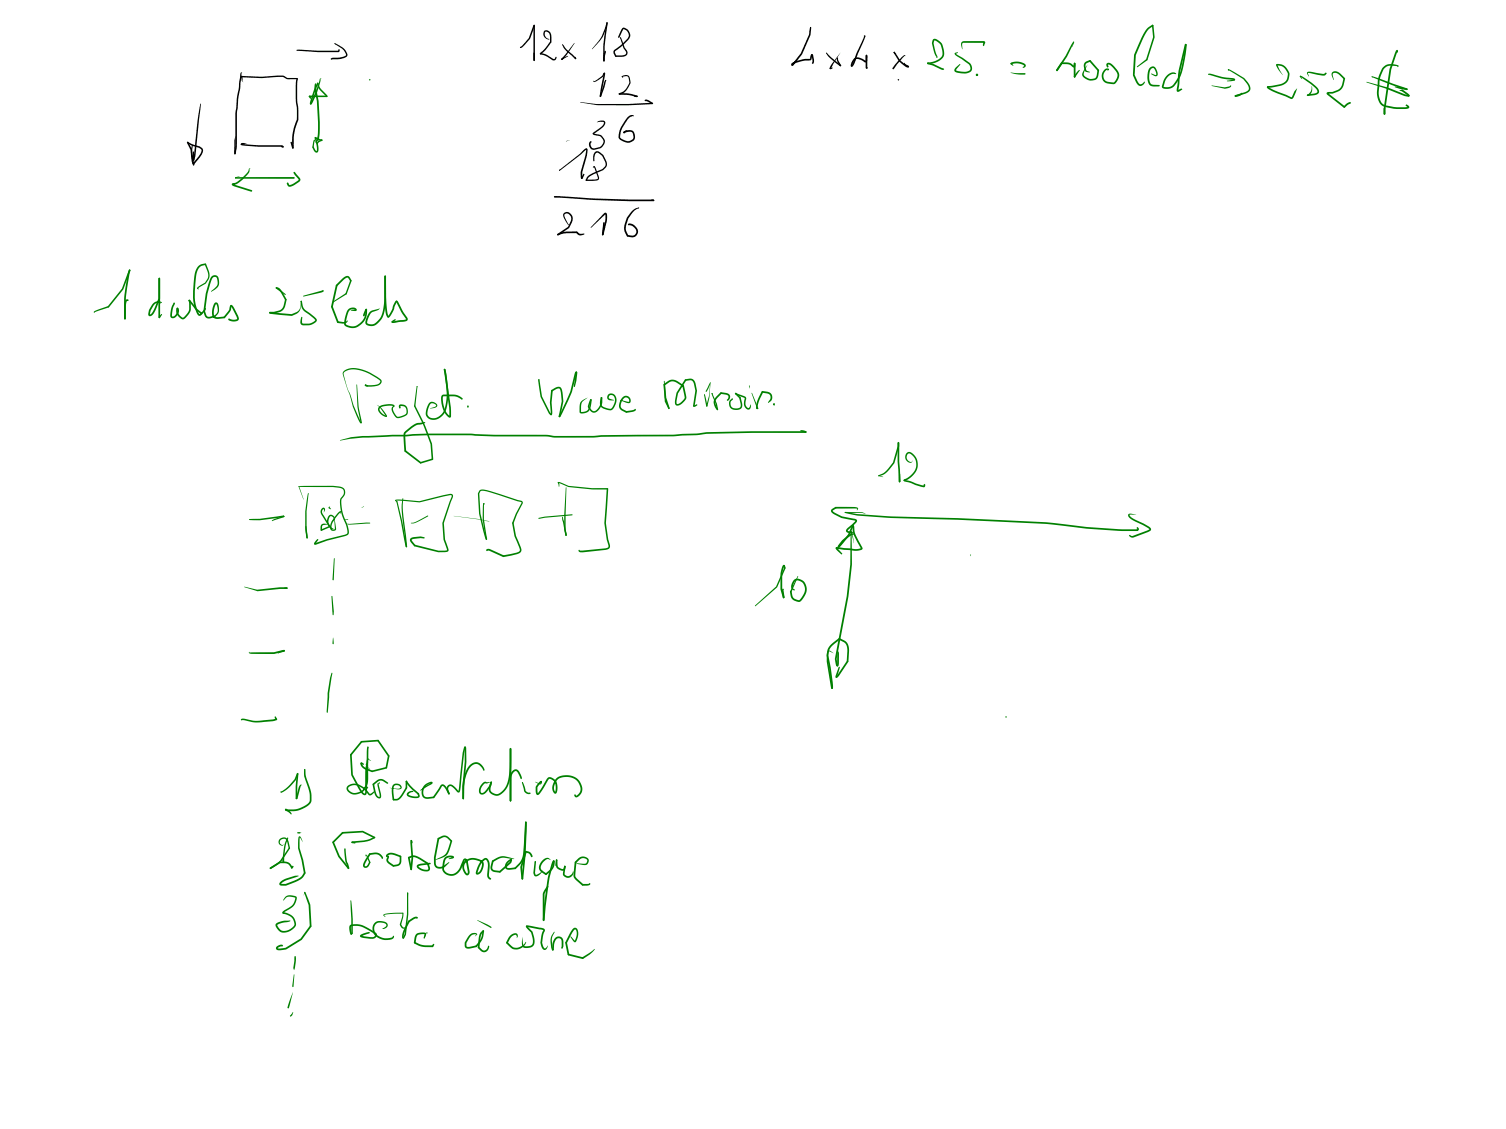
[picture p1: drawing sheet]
<svg xmlns="http://www.w3.org/2000/svg" width="452mm" height="339mm" viewBox="0 0 452 339" stroke-linecap="round" stroke-linejoin="round" font-family="sans-serif">
<g fill="#000">
<path d="M88.9 15l12.5 .2 .3-.5 .2 .2-.1 .5-.3 .2h-6.2l-5.9-.3zM88.9 15l.4 .1-.3 .1zM100.3 13h.4a6.1 6.1 0 0 1 3 2.2l.2 .5a1.09 1.09 0 0 1 .2 1.2 1.09 1.09 0 0 1-1.2 .6l-3.6 .4-.2-.2 .5-.4 2.6-.1 1.4-.5a1.77 1.77 0 0 0-1.1-2.1zM100.3 13l.3 .4zM159.9 7.5l.3-.1 .2 .2-.7 2.1a8 8 0 0 1-3.1 4.5l-.5 .2-.2-.1 2.7-2.9zM155.9 14.2l.2 .2zM155.9 14.2l.4-.2-.2 .4zM159.9 16l.3-.3 .2 .3v2.1l-.2 .2-.3-.2zM159.9 7.6l.3-.2 .2 .2v10.5l-.2 .2-.3-.2zM162.1 15.9l1.6 .4 2.4 1.6-.4 .2-2.2-1.4-1.5-.4-.1-.2zM162.1 15.9l.2 .2-.2 .2-.2-.2zM164.4 11.5l.2 .3z"/>
<path d="M163.2 9.3a1.52 1.52 0 0 1 2.1 1.6v1.7l-.2 .2-.2-.3a3.2 3.2 0 0 0-.4-2.6 .72 .72 0 0 0-1-.3 .72 .72 0 0 0-.1 1.1l.5 .7 .8 .4a1.61 1.61 0 0 1-1.6-.8 1.61 1.61 0 0 1 .1-1.7zM165 12.5l.3 .1-.7 1.1-1.4 1.7-1.1 .9-.2-.4 1.3-1.1zM165.8 17.7h.5l.4-.7 .2 .2-.2 .5a.65 .65 0 0 1-1.1 .2zM168.4 17.6l2-.8-1.9 1.2-.3-.2zM168.6 13.4l.2 .1zM168.6 13.4h.2l-.1 .3zM168.5 17.6l.2 .2-.2 .2-.3-.2zM168.6 13.4h.3a9 9 0 0 0 2.8 3l1.1 1.1-.2 .3-1.2-1.1a7 7 0 0 1-2.8-3.2zM172.2 12.9l-2.2 3.5-1.5 1.6-.2-.4zM172.3 17.1l.5 .4-.2 .3zM181.9 6.7l.3 .1-.3 1.4a10.5 10.5 0 0 1-2.9 5l-1.5 1.6 1.4-1.8a16.1 16.1 0 0 0 3-6.3zM181.2 15.4l.2-.2 .3 .3-.4 2.8-.2 .2-.2-.2v-1.1z"/>
<path d="M181.8 6.8l.2-.2 .2 .3a44 44 0 0 0-.9 11.4l-.2 .2a6.8 6.8 0 0 1-.2-3.6l.3-4.2zM186.6 8.4l.5-.1 .8 .4a2.15 2.15 0 0 1 .4 3.4l-1.9 1.8-1.9 1.4-.1 .4a1.17 1.17 0 0 1 .2 1.4l-.3-.3a1.27 1.27 0 0 1 .5-2.2l3.1-2.8a1.7 1.7 0 0 0-.2-2.7l-.7-.3-1.5 2.6-.2-.3zM186 11.2l.2 .1-.2 .3zM186 11.2l.2 .1 1.1 3 .4 .5a1.23 1.23 0 0 1 .4 1.4 1.23 1.23 0 0 1-1.3 .8l-2.2 .1-.2-.3 .4-.2a3.7 3.7 0 0 0 2.8-.3l.1-.6-.8-1.3zM243 8.1l.2 .1-.4 1.6zM242.9 8.1l.3 .2-.2 2.2-2.5 5.7-2.7 3.5a.47 .47 0 0 1-.6-.3 .47 .47 0 0 1 .4-.6l.6-.3a9.7 9.7 0 0 1 4.6-.9l.3-1.1 .3-.3 .3 .3-.4 1.3-.6 .3a9.9 9.9 0 0 0-4.9 1.2h-.3l2.6-3.3 2.5-5.6zM243.4 16.2l.3 .3-.2 .2-.3-.2zM243.5 16.2l.3 .3 .2 1.2a1.41 1.41 0 0 1-.3 1.5l-.3-.2 .2-.9-.4-1.6zM247.7 15.9v.3zM247.7 15.9l4.5 3.8-.3 .2-1.5-1.1a8.2 8.2 0 0 1-2.7-2.8zM251 17.2l.3 .2 .1 .8 .8 1.4-.2 .3-1-1.5zM252 15.8l-3 5a.72 .72 0 0 1 .1-1.2z"/>
<path d="M256 17.6a2.72 2.72 0 0 1 3.5 .6l.1-1.6 .2-.2 .3 .2-.1 1.6-.2 .4-.4 .1a3.5 3.5 0 0 0-2.9-.8l-1.1 2.1a.66 .66 0 0 1-.2-1zM259 10.7l.4 .1-.1 .2zM259.2 10.7h.2v.3l-.2-.1zM259.2 10.7l.3 .1-.2 .8-3.3 7.9a.52 .52 0 0 1-.3 .4 .52 .52 0 0 1-.6-.1l.6-.9 1.1-2.9zM259.6 16.6l.2-.2 .3 .2v3.8l-.3 .2-.2-.2zM267.9 15.7l.4-.1 1.6 2.5 1.6 1.3 .8 .4 .2 .4-.8-.1-2.2-1.7zM267.9 15.7l.2-.2 .6 .6-.4 .1zM270.4 17.1l1-.5-3.6 4.2-.2-.4zM271.2 16.6l.3 .2zM60.1 31.2h.1v.2zM60.1 31.2l.1 .1-1.6 15.4-.3 1.4-.3 .2-.2-.3 .4-1.4 1-10.5zM72.2 22.9l6.4 .1 6.2-.3 1.4 .7h3l-.1 6.7 .4 4a4 4 0 0 1-.3 2.6 18 18 0 0 0-1.2 7.8l-.2 .1-.2-.3a15.7 15.7 0 0 1 1.3-8.2l.1-2.9-.3-3.1v-4.5l.3-1.9-2.8 .1-1.4-.7-6.6 .3-5.8-.2z"/>
<path d="M72.2 21.8h.4l-.2 .1-.4 5a65 65 0 0 0-1 16.1l-.3 3.1-.3 .3-.2-.4a20.3 20.3 0 0 0 .4-6.5v-5.7l.4-4.3zM72.4 22.8l.3 .4v1.1l.2 .4-.4-.5-.3-1.2zM173.9 30.7l5 .5h9.6l7.1-.4 .2 .2-.2 .2-7.1 .4h-9.1zM177.8 24.3h.6l2.2-1.5 .5-1 .3 .2-.6 1-1.5 1.1-1 .5zM178.9 36.7a1.59 1.59 0 0 1 2.6 .1l-.2 .6a9.5 9.5 0 0 1-3.2 2.7l-.2 .2-.2-.4 2.8-2.1 .6-.9-.4-.3zM181.5 24l.3 .1-.6 2.2-1.2 2.8-.2-.3zM181.2 21.8l.2 .2-.2 .2-.2-.2zM181 22l.2-.2 .2 .5-1.2 6.6-.2 .2-.2-.2zM185.5 28.2l.2-.2a10.5 10.5 0 0 1 5.6 .9l-.4 .2a12.7 12.7 0 0 0-5.2-.7zM186.5 22.8l.3-.1a1.41 1.41 0 0 1 1.6 0 1.41 1.41 0 0 1 .6 1.4l.1 .7a5 5 0 0 1-3.1 3.5l-.3 .1-.2-.2 1.8-1.1 1.1-1.6a1.97 1.97 0 0 0 0-2.2v-.2a1.33 1.33 0 0 0-1.7-.1l-.2 .1zM186.5 22.9l.3 .4zM187.1 39.5l.6-.4h.3l-.8 .9-.3-.2z"/>
<path d="M186.9 39.7l.2-.2 .3 .3-.3 .2zM188.2 35.1l1-.6 .8 .2-.1 .3v-.2l-.7 .2a9.8 9.8 0 0 0-3.3 5.9l.1 .3a2.59 2.59 0 0 0 3.7 .6l.2-1-.4-1.1h-2.1l-.3 .3-.2-.2 .2-.5 1.2-.2a1.84 1.84 0 0 1 2.1 1.3 1.84 1.84 0 0 1-1.2 2.2 3.3 3.3 0 0 1-3.7-1.5v-.5a9.9 9.9 0 0 1 2.7-5.5zM190.2 28.8l.8-.1 .3 .2-.3 .2h-.7zM193.4 29.9l.9 .1 1.5 1-.2 .2-1.4-.7-.7-.1-.2-.3zM249 20.3l.7 .1-.7 .4-.3-.3zM259.8 20.1l.4 .3-.2 .2-.4-.2zM271.1 18.9l1.5 1.1-.3 .2-.8-.5-.4-.4zM56 42.7l.4-.2 1.2 .7 2.5 .8a1.34 1.34 0 0 1 .5 2.2l-2.6 3.2-.2-.4 2.1-2.6 .5-1.5-.7-.5-2.6-.9zM56 42.7l.4-.1 1.2 2.2 .5 4.1-.2 .4-.2-.3-.6-4.1zM58 45.4l.2 .2 .1 2.4-.3 .3-.2-.3v-2.4zM57.7 43.5l.2 .1-.3 2.8 .5 2.6-.2 .3-.5-1.1a6.9 6.9 0 0 1 .3-4.7zM57.8 43.5l.3 .3z"/>
<path d="M57.8 49.1l.2-.2 .3 .2-.3 .6zM70.6 40.9l.1 5.2-.3 .3-.2-.3 .1-4.1zM72.2 43.3l.2-.2 .3 .1a75.9 75.9 0 0 0 11.9 .4l.5 .4-.2 .3-.4-.3a72.3 72.3 0 0 1-12-.4zM72.2 43.2l.2-.2 .2 .3-.2 .2zM72.2 43.1l.7-.2 1.1 .2-1.6 .4zM84.2 44l.3-.2 .6 .2-.3 .3zM87.1 42.7l.3-.1 .3 .5 .4 1.3-.3 .2-.2-.2zM166.3 58.9a410.6 410.6 0 0 0 29.7 1l.2 .2-.2 .3a326.6 326.6 0 0 1-29.7-1.2l-.2-.2zM167.7 51l6.2-4.9 1.4-1.4 .5-.2 .2 .2-7.7 6.2-.5 .3zM166.3 58.9l1.7 .1-1.7 .2-.2-.2zM167.7 51l.4-.1-.3 .3zM175 52.1l.2 .3-.7 1.3-.3-.3z"/>
<path d="M174.4 53.2l.3 .3-.3 .2-.2-.2zM178.4 45.6a1.04 1.04 0 0 1 1.4 0 5.7 5.7 0 0 1 2.2 3.4 2.06 2.06 0 0 1-1.1 2l-2.6 1.1a3.1 3.1 0 0 0-2.3 2l-.2 .2a1.15 1.15 0 0 1 .6-1.5l4.2-2.1 .9-.9v-.9a5.4 5.4 0 0 0-2.1-3l-.5-.1-.5 .5-.3 2.1-.2-.2v-1.4zM175.6 44.7l.2-.2 .3 .3-.2 .2zM175.9 44.6l.3 .4-.2 1.7-1.4 5 .1 1.8-.3 .2-.3-.4v-1.8l1.4-4.9 .2-1.8zM178 49.9l.3 .1-.4 .3-.1-.1zM177.7 40.1l.2-.2 2.3 .6 .9 1a2.16 2.16 0 0 1-1.2 3l-1.4 .4a1.47 1.47 0 0 1-1.7-.8 1.47 1.47 0 0 1 .4-1.8l.2 .3-.3 .6a1.09 1.09 0 0 0 1.3 1.3l1.4-.4a1.76 1.76 0 0 0 .9-2.3l-.7-.9-1.9-.4zM178 49.9l.5 .3 1.1 3.1a.91 .91 0 0 1-1.2 .9l-2.6 .1-.2-.2 .2-.2 2.6-.1 .8-.2v-.5zM167.2 70.2l1.3-.5 1.4-.2 3-.1 .3 .3-.3 .2-3.8 .2-1.8 .5-.3-.2zM169.1 63.9a1.86 1.86 0 0 1 2.3 .4 1.86 1.86 0 0 1 .1 2.4l-.9 1.7-3.2 2.2-.4-.2 3.3-2.3a4.6 4.6 0 0 0 1-2.7 1.22 1.22 0 0 0-.7-1.2 1.22 1.22 0 0 0-1.3 .1l.1 .9 1 2.3-1.3-2.2-.3-.8zM170.4 67.2v.3zM172.7 69.7l.3-.3 .8 .7 1.3-.1 .1 .2-1.4 .4zM181.1 64a.57 .57 0 0 1 .8-.1 .57 .57 0 0 1 .1 .8l-.1 1.8-.9 3.9-.3 .2-.2-.3 .9-3.9 .1-2.1-4.2 4h-.2z"/>
<path d="M180.8 66.8l.3-.2 .2 .2v.6l-.3 3-.3 .2-.2-.2zM188.4 67.1a2.48 2.48 0 0 1 2.7 3.2l-.3 .4a2.28 2.28 0 0 1-2.9 0l.3-.2 .9 .1a1.33 1.33 0 0 0 1.6-.7 1.33 1.33 0 0 0-.6-1.7l-1.4-.6 .1-.2-.3 .2-.2-.2zM191.5 62.3l.2 .1-.3 .2zM189.4 63.4l1.2-.9 1.1-.1-1 .4a6.6 6.6 0 0 0-2.3 2.8l-.7 2.4a3.8 3.8 0 0 0 .7 2.7l-.2 .3a3.7 3.7 0 0 1-.8-4.1l.6-1.6zM195.3 59.8l.8 .1 .1 .2-.3 .2-.6-.3z"/>
<circle cx="186.6" cy="23" r=".14"/>
<circle cx="57.8" cy="43.6" r=".1"/>
<circle cx="167.8" cy="51.1" r=".12"/>
</g>
<g fill="#000">
<path d="M269.1 23.9l.3-.2 .2 .2-.2 .3z" fill-rule="evenodd"/>
<path d="M169.7 42.3l.6-.1z" fill-rule="evenodd"/>
<path d="M170.3 42.2l.5-.2z" fill-rule="evenodd"/>
</g>
<g fill="#008000">
<path d="M70.5 53.2l1.4-.2-1.2 .5z"/>
<path d="M70.7 53.2l.2 .2-.2 .1-.2-.2z"/>
<path d="M70.5 53.4l.5-.3h17.2l.2 .3-.2 .2h-5.2h-12z"/>
<path d="M88.1 51.6l.2 .1-.1 .3z"/>
<path d="M88.1 51.6l.3 .1 1.4 1.6 .3 .8-.4 .5-1.8 1.1-1.3 .3-.6-.9 .2-.4 .6 .8h.2l1-.4 1.6-1.2-1.4-1.7z"/>
<path d="M69.6 55l1.3-.3 1.5-1.2 1.8-1.8 .5-1.2h.4l-.3 .1-.3 1.4-1.8 1.9-1.5 1.2-1.3 .3 .1-.2 5.5 1.8 .2 .3-.4 .2-5.1-1.6a.57 .57 0 0 1-.6-.3 .57 .57 0 0 1 0-.6z"/>
<path d="M94.5 25.1h.2l-.1 .3z"/>
<path d="M94.5 25.1l.3 .3 .7 4.9 .3 4.3a23.5 23.5 0 0 1-.3 7.5l-.2 .2-.3-.3a22.9 22.9 0 0 0 .2-7.3l-.2-4.3a11.3 11.3 0 0 1-.6-5.3z"/>
<path d="M95.3 41.2l.2 .3v.5l-.2 .3-.3-.3v-.5z"/>
<path d="M94.2 41.9l.3 .2 .1 .7z"/>
<path d="M94.1 42h.3l-.3 2.2-.2 .2-.3-.3z"/>
<path d="M94.6 41.1l.2 .1 .5 1.8 .2 1.7a.76 .76 0 0 1-.5 1.1 .76 .76 0 0 1-.9-.7l-.5-1 .3-.2 .9 1.4 .2-.3-.1-1.5-.6-2.2z"/>
<path d="M94.6 41.1l2.1 .9-.2 .3-1.1-.3-1-.5z"/>
<path d="M96.2 42l.3-.2 .2 .2-.2 .3z"/>
<path d="M95.3 42.4l1.2-.6 .2 .2-1.1 .7a.49 .49 0 0 1-.7 .4z"/>
<path d="M96 23.6h.4l-.3 .1-1 3.9-1.4 3.2-.5 .6-.3-.3 1.9-3.8z"/>
<path d="M95.1 24.8h.2l.2 .3-.7 1.4-1.4 4.6-.3 .3-.2-.4 .3-1.1 1.1-3.6z"/>
<path d="M95 25l.3-.2 .2 .1 .6 1.7 2 2-.1 .5-2.2-2.3z"/>
<path d="M97.8 28.7h.2l.1 .3-.1 .1z"/>
<path d="M92.8 28.7h5.2l.2 .2-.3 .2h-5.1l-.3-.2z"/>
<path d="M92.8 28.7l.5 .6-.2 .3-.5-.6z"/>
<path d="M28.2 93.5l4.2-1.7 .3 .2-.1 .2-4.2 1.4-.1 .3z"/>
<path d="M38.7 80.9l.2-.1 .2 .3-1.3 3.4a10.9 10.9 0 0 1-3.4 5.5l-1.9 2.2-.2-.3 3.7-4.7a5.7 5.7 0 0 0 1.4-2.9z"/>
<path d="M38.7 81l.2-.2 .2 .2-.9 5.1a48.9 48.9 0 0 0-.5 9.5l-.2 .3-.3-.3a49 49 0 0 1 .4-9.5z"/>
<path d="M37.7 90l.5-.2 .4 .3-.6 .2-.2 .8-.1 4.5-.2 .3-.3-.3v-3.9z"/>
<path d="M48.2 90.7h.2l-.3 .4z"/>
<path d="M47.5 83.5l.3-.2 .2 .2v6.1l-1.1 2.8a3.3 3.3 0 0 1-1.8 2.4 .61 .61 0 0 1-.6-.2 .61 .61 0 0 1 0-.7 3.7 3.7 0 0 1 2.9-3.5l.9 .1 .1 .3a2.44 2.44 0 0 0-2.4 .9l-.8 1.5-.2 1.2 .5-.4 .6-1.1 1.4-3.4z"/>
<path d="M47.5 83.5l.3-.2 .2 .2v11.7l-.2 .3-.3-.3z"/>
<path d="M48.4 94.2l.2 .2-.8 1.1-.3-.4z"/>
<path d="M51.9 90.9l.5 .1-.2 .2z"/>
<path d="M52.1 91l.1-.2 .2 .3a7.4 7.4 0 0 0-.8 3.7 .61 .61 0 0 0 1-.3l.5-1 .1-.7-.3-.3 .3-.2a1.58 1.58 0 0 1-.2 2.5 1.01 1.01 0 0 1-1.3 .7 1.01 1.01 0 0 1-.6-1.4l.3-1.9z"/>
<path d="M53 92.4l.2-.1 .2 .4a2.32 2.32 0 0 0 1.4 2.6l1.3-1.2 .6-1v-2.1l-.2-.8 .3-.3 .4 .9v2.3l-.7 1.4-1.3 1.2a2.28 2.28 0 0 1-2.4-2.2z"/>
<path d="M56.6 90l.2-.1 .1 .4-.4-.1z"/>
<path d="M56.8 89.9l2.1 2.5 1.7 1.5-.2 .4-2.1-1.7-1.8-2.3z"/>
<path d="M59.9 93.8l.4-.2 .3 .4-.3 .2z"/>
<path d="M59.1 86.4l.2-.1 .2 .5-.3-.2z"/>
<path d="M61.4 79.3l.2-.3a6 6 0 0 1 1.2 4.2l-1.1 1.9-2.6 1.5 .3-.5 2.2-1.5a2.77 2.77 0 0 0 .6-3.2z"/>
<path d="M59.4 79.9l.9-.6 1-.2 .5 .2-.2 .2a2.73 2.73 0 0 0-2.7 2.7 25.4 25.4 0 0 0 .1 10.2l.8 1.8 1.7-1.8 .3 .2-1.1 1.6a.82 .82 0 0 1-.9 .6 .82 .82 0 0 1-.7-.7l-.6-1.5a25.3 25.3 0 0 1 0-11z"/>
<path d="M63.4 83a1.32 1.32 0 0 1 1.6-.3 1.32 1.32 0 0 1 .7 1.5v1l-.4 .9-1 .9-1 .5 .8-.8a2.38 2.38 0 0 0 .7-3.6h-.7l-.5 .5a30.6 30.6 0 0 0-2.1 9.9l.8 1.5 2-.3a2.36 2.36 0 0 0 .5-3.5 4.2 4.2 0 0 0-.4 3.7l.9 .2 2-.1 .2 .2-.2 .3-1.9 .2a1.59 1.59 0 0 1-1.8-2.1v-.5a2.95 2.95 0 0 1 1-2.4h.3a2.83 2.83 0 0 1-.7 4.5 1.98 1.98 0 0 1-2.7-.2l-.5-1.4a30.4 30.4 0 0 1 2.1-10.2z"/>
<path d="M69 91.6l.3-.1 .3 .2-.4 1.4-1.9 2.4-.3-.4 1.7-2.1z"/>
<path d="M69.3 91.5l.9 .8 1.4 3.3a1.92 1.92 0 0 1-2.9 .6l-.3-.5 .3-.2 1.3 .4 1.1-.3-1.4-3-.7-.9z"/>
<path d="M85.3 88.1l.3 .3z"/>
<path d="M82.9 86.1l2.7 2.3-2.9-1.9z"/>
<path d="M82.9 86.1l.5 .2a2.75 2.75 0 0 1 1.4 1.6l1.1 1.9-.2 .3-1.9-2.9-1.2-.9z"/>
<path d="M80.8 93.6l1.3-.1a3.2 3.2 0 0 0 2.7-1.3l.7-2.4 .2-.2 .2 .4a4.3 4.3 0 0 1-1.4 3.3l-2.4 .7-1.2 .1-.2-.3z"/>
<path d="M80.7 93.8l.2-.2 6.5 .6 1.6-.7a2.96 2.96 0 0 0 1.3-2.9l-.2-.2 .2-.2 .2 .2-.1 .2a3.6 3.6 0 0 1-1.3 3.5l-1.6 .7-6-.6-.6-.1z"/>
<path d="M90.1 90.4l.2-.2 .2 .2a3.2 3.2 0 0 0 1.2 2.7l3 2.3a.91 .91 0 0 1 .2 1 .91 .91 0 0 1-.7 .6l-1.4 .6-2.4-.2a1.84 1.84 0 0 1 0-2.3h.2v1.6l.2 .4 2.2-.1 1.5-.9-3.3-2.8a3.7 3.7 0 0 1-1.1-2.8z"/>
<path d="M90.9 88.7l5.9-1.7 .3 .2-.8 .6-5.3 1.2z"/>
<path d="M99.8 90.5l3.9-2.6 .3 .2-4 2.6z"/>
<path d="M105 84.1l.2-.1 .2 .3-1.6 4-.2-.3z"/>
<path d="M100.8 85.4l1.9-1.8a1.42 1.42 0 0 1 2.2-.4l.5 1-.3 .2-.5-.8a.66 .66 0 0 0-.7-.4 .66 .66 0 0 0-.6 .5l-2.2 2.1-.2 .1z"/>
<path d="M100.7 85.6l.2-.2 .3 .3-1.4 6.4-.3 .2-.2-.3z"/>
<path d="M99.3 92l.2-.2 .3 .1 1.7 4.6-.2 .4-.3-.2z"/>
<path d="M101 96.6l.3-.2 2 .2 .8-.5a.99 .99 0 0 1-1.4 1l-1.4-.2z"/>
<path d="M104.4 92.8a1.43 1.43 0 0 1 2.6 .3l-.5 .2-1.4-.2 1.5-.3-.1 .2a1.38 1.38 0 0 0-2.1 .7l-.7 3.5a3.2 3.2 0 0 0 3.5 .3 4.5 4.5 0 0 0 2.3-4.6l.3-.3 .3 .2a5.2 5.2 0 0 1-3.4 5.5 2.96 2.96 0 0 1-3.5-1.1l.1-1.5a5.3 5.3 0 0 1 1.1-2.9z"/>
<path d="M109.5 92.9l.3-.3 .3 .3-.3 .2z"/>
<path d="M109.6 92.7l.2-.1 .2 .4-.9 1.9-.2-.4z"/>
<path d="M115.2 82.8l.3-.2 .2 .2a43.3 43.3 0 0 1-.6 11.3 4.5 4.5 0 0 1-4 3.7 1.33 1.33 0 0 1-1.5-.6 1.33 1.33 0 0 1 .2-1.6l1.1-2.1 .7-.4 1.9-.5 .2-.2-.2 .5-1.8 .7a3.6 3.6 0 0 0-1.6 3v.1a2 2 0 0 0 3.2-.5 6.5 6.5 0 0 0 1.8-4.9z"/>
<path d="M115.2 82.8l.3-.2 .2 .2 .2 8.2a7.4 7.4 0 0 0 .6 3.8l.2 .3-.3 .2-.4-.3a7.4 7.4 0 0 1-.7-4z"/>
<path d="M118.7 90.2l.5 .2-.8 1.3-.5 1.5-.8 1.5-.7 .6-.2-.2 1.1-1.7 .7-1.9z"/>
<path d="M118.6 90.4l.3-.3 .4 .3 1.5 2.9 1.4 2.1a.81 .81 0 0 1-.2 .9 .81 .81 0 0 1-.9 .2l-3.3 .4-.4-.3 .2-.3 4.1-.5z"/>
<path d="M117.4 96.6l.2-.3 .3 .3-.3 .3z"/>
<path d="M117.5 96.3l.9-.5 .3 .1-1.1 .9-.2-.2z"/>
<path d="M280.7 17.2h.4z"/>
<path d="M279.8 11.8a1.47 1.47 0 0 1 2 .6 4.3 4.3 0 0 1 .8 5l-.2 .3a6.4 6.4 0 0 1-4.1 1.5l-.3-.2 .2-.3a4.8 4.8 0 0 0 4.3-2.1 3.9 3.9 0 0 0-2.1-4.4h-.3l-.2 .7 1.2 4.3-.1 .1-.3-.3a8 8 0 0 1-1.3-4.1z"/>
<path d="M278.1 18.8l.4 .2-.1 .2-.4-.2z"/>
<path d="M278 19l.2-.3 1.3 .4 3.6 1.6-.2 .3-.6-.1-2.5-1.2-1.7-.5z"/>
<path d="M286.3 15.9l.9-.1-.8 .4z"/>
<path d="M286.3 15.9l4.3 2.9a1.81 1.81 0 0 1 .7 2.2 1.81 1.81 0 0 1-2.1 1.1l-2-.2a.87 .87 0 0 1-1-.6 .87 .87 0 0 1 .4-1l1.3-1.1-1.2 1.6v.3l.2 .1a4.9 4.9 0 0 0 3.6 0 1.32 1.32 0 0 0-.2-2l-3.7-2.6-.3-.3z"/>
<path d="M288.4 12.6l.7-.3h6a.89 .89 0 0 1 0 1.4l-.2 .2-.2-.2 .2-1-6.1 .2-.3 .4v1.5l-.3-1.5z"/>
<path d="M303.2 18.9l.6 .9-.8-.6z"/>
<path d="M303 19.1l.2-.3 .3 .3-.3 .3z"/>
<path d="M303.1 18.9a4 4 0 0 1 4.5 .6l-.3 .7a.31 .31 0 0 1-.4 .2 .31 .31 0 0 1-.2-.3 .35 .35 0 0 0 .4-.3 .35 .35 0 0 0-.4-.4 4.4 4.4 0 0 0-3.3-.2l-.2 .1-.2-.2z"/>
<path d="M303 21.8l2.4 .2a2.73 2.73 0 0 1 2.2 .2 2.63 2.63 0 0 1-2.2 .1z"/>
<path d="M321.8 12.5l.3 .2-.6 1.4z"/>
<path d="M321.8 12.6l.2-.1v.3a35.6 35.6 0 0 1-4.7 8.1l-.4 .5-.2-.4a50.3 50.3 0 0 0 5-8.3z"/>
<path d="M318.1 18.8l.2-.1 .2 .4-1.6 2.3-.2-.4z"/>
<path d="M318.1 19l.2-.3 2.2 .1 .9 .4 .7 .6h-.2l.1-.8 .2-.2a.8 .8 0 0 1 .4 .8 .8 .8 0 0 1-.7 .6l-1.4-.8-2.2-.2z"/>
<path d="M322.2 18.8l.3 .2v.5v3.6l-.3 .2-.2-.2-.1-3.6 .1-.5z"/>
<path d="M323 21.5l.7-.5-1.5 2.3-.2-.4z"/>
<path d="M326.1 19.3l-.8 1.8a1.35 1.35 0 0 0 .7 2.3 1.75 1.75 0 0 0 2.8-.9 1.72 1.72 0 0 1 .5-1.7l.2 .4a2.69 2.69 0 0 1-1 2.7 3.1 3.1 0 0 1-4-1.6l.3-.9z"/>
<path d="M326.8 18l2.7 2.9-.2 .5-2.7-3z"/>
<path d="M325.3 18.7l1.4-.7 .4 .3-1.4 .8-.2 .5 .3 1.5 .9 .4v.2l-1-.1-.4-.3-.4-1.7z"/>
<path d="M332.2 20.7l.3 .1-.4 .4z"/>
<path d="M331.9 19l.6-.2 .7 .3 1.8 1.9a2.75 2.75 0 0 1-1.3 4.3 2.98 2.98 0 0 1-3.1-1.4 2.26 2.26 0 0 1 1.7-3.3l.2 .2-.4 .2a1.87 1.87 0 0 0-1.3 1.7 1.87 1.87 0 0 0 1.3 1.8l1.7 .2a2.36 2.36 0 0 0 1-3l-1.9-2.2a.35 .35 0 0 0-.6-.2 .35 .35 0 0 0 .1 .6l-.3 .4-.2-.2-.2-.6z"/>
<path d="M340.9 19.9l2.8-2.2 .4 .2-3 2.2z"/>
<path d="M345.4 7.6l.2-.2 .3 .2 .2 2.1a3.8 3.8 0 0 1-.3 2.8l-1.7 5.5-.3 .1-.2-.3 2.2-6.7z"/>
<path d="M344.2 8.3l1.3-.9 .4 .2-.2 .3a6 6 0 0 0-2.9 3.6l-2.2 5.1-.2 2.9a5.5 5.5 0 0 0 .9 5.3 1.02 1.02 0 0 0 1 .4 1.02 1.02 0 0 0 .8-.7h.2a1.35 1.35 0 0 1-1.4 1.3 1.35 1.35 0 0 1-1.3-1.3l-.9-1.9 .3-6.2 2.3-5.1z"/>
<path d="M344.8 20.3a1.21 1.21 0 0 1 1.4-.3 1.21 1.21 0 0 1 .7 1.2l.1 .3a.77 .77 0 0 1 .1 1.1 .77 .77 0 0 1-1.1 .1l-.8-.6 1.5 .3a2.56 2.56 0 0 0-.8-2 .97 .97 0 0 0-1.1 1 4.3 4.3 0 0 0 .3 3.8l.8 .2 1.7 .1 .2 .2-.2 .2-1.7 .1a1.96 1.96 0 0 1-1.9-2.4 3.9 3.9 0 0 1 .8-3.3z"/>
<path d="M352.4 22.2h.2z"/>
<path d="M352.6 22.1v.1z"/>
<path d="M355.5 13.1l.3 .6a30.2 30.2 0 0 1-2.3 10.1 4.6 4.6 0 0 1-2.5 2.7l-.8 .2a1.43 1.43 0 0 1-1.8-.7 4.6 4.6 0 0 1 3.2-4.3l.6 .1 .4 .4a2.63 2.63 0 0 0-3.2 2.1l-.5 1.7a2.76 2.76 0 0 0 2.9-.6 13.3 13.3 0 0 0 3-7.9l.5-4.1z"/>
<path d="M355.5 13.1l.3 .3-.3 .3-.2-.3z"/>
<path d="M355.3 13.3l.2-.2 .3 .3-1.9 7.9-.3 3.8-.3 2-.1-.1 1-.4 .3 .2-.9 .6a.47 .47 0 0 1-.5 .1 .47 .47 0 0 1-.3-.5l.6-5.9z"/>
<path d="M362.3 22.2l.3 .4z"/>
<path d="M362.3 22.2l.8-.1a28.1 28.1 0 0 0 7 1.5l.2 .3-.2 .2-.3-.1a23.5 23.5 0 0 1-7.1-1.5z"/>
<path d="M370.1 23.6l.2 .3-.2 .2-.2-.2z"/>
<path d="M367.9 24.2l2.2-.5 .2 .2-.3 .3-.9 .2h-1.1z"/>
<path d="M363.3 25.6l4 .6 1.3-.3 .3-.3a.43 .43 0 0 1 .2 .6 .43 .43 0 0 1-.6 .2l-1.3 .2z"/>
<path d="M368.2 20.8l.3 .1-.2 .3z"/>
<path d="M368.2 20.8h.2v.2h-.2z"/>
<path d="M368.2 20.8l.8 .2 4 2.4 1.2 1.3a1.88 1.88 0 0 1 .7 2 1.88 1.88 0 0 1-1.6 1.4l-2.9 1-.2-.3 .2-.3 2.8-.8a1.32 1.32 0 0 0 1.2-.9 1.32 1.32 0 0 0-.3-1.4l-1.3-1.6-4.6-2.8z"/>
<path d="M370.4 28.5l1.1-.2 .9-.5a.59 .59 0 0 1-.5 .9l-1.5 .4-.2-.3z"/>
<path d="M382.6 19.4l.3-.2 .2 .3 1.5 3-1.3-1.6z"/>
<path d="M382.7 19.3a3.3 3.3 0 0 1 3.9 2.7 3.3 3.3 0 0 1-2.8 3.8l-3.7 .6-.2-.3 .2-.2 1.3-.2a7.1 7.1 0 0 0 3.9-1.2l.3-.3a2.96 2.96 0 0 0-2.6-4.5l-.4-.2z"/>
<path d="M379.9 26.1l.2-.2 .3 .3-.3 .2z"/>
<path d="M380.1 25.9l1.7 1.1 5.4 2.2 .9-1.8 .8-.9-1 2.6a.72 .72 0 0 1-.9 .6l-6.5-2.8-.6-.6z"/>
<path d="M389.8 22.8h.2l.4 .8z"/>
<path d="M389.8 22.8h.4l1.6 1 3.1 2.4a1.28 1.28 0 0 1 .6 1.6 1.28 1.28 0 0 1-1.5 .8l-1.9 .2-.3-.3 .2-.2 1.9-.2a.82 .82 0 0 0 1.1-.5 .82 .82 0 0 0-.4-1l-1.6-1.4-3.2-2.2z"/>
<path d="M393.3 25.9l.2 .7-.2 1-.7 1-.5 .2-.3-.3 .6-.4 .7-1z"/>
<path d="M392 21.6l.8-.1 3.8 .7h.4l.6-.4 .2 .2-.5 .6-.5 .1-4.5-.8 .1 1-.5-.8z"/>
<path d="M399.5 21.7a1.87 1.87 0 0 1 2.5 .4l1.3 1.5-.3 .2-1.4-1.3a1.17 1.17 0 0 0-2-.2l.3 1.7-.6-1.5z"/>
<path d="M397.8 27.8l.5-.2h1.1a3.4 3.4 0 0 0 3-2.2l.4-1.9 .3-.2 .2 .3-.4 1.9a4.3 4.3 0 0 1-4.5 2.6l-.2-.1 5.1 4.1-.4 .2-5-3.9z"/>
<path d="M402.9 31.9l1.3-1.1 .6-.2 .3 .3-1.9 1.4-.4-.2z"/>
<path d="M419.2 19.7l.1 .2-.3 .2z"/>
<path d="M414.6 20.3l1.1-.9a5.1 5.1 0 0 1 3.4 .2l.2 .3-2.1-.2a2.44 2.44 0 0 0-2.5 1.4l-1 2.5-.3 3.8a3.9 3.9 0 0 0 1.6 4l.2 .1a16.6 16.6 0 0 0 6.7 .6l.2-.1-.6-.3 .2-.4a.74 .74 0 0 1 .7 .4 .74 .74 0 0 1-.1 .8l-.5 .2a16.5 16.5 0 0 1-7.1-.8 4.3 4.3 0 0 1-1.8-4.6l.2-1.8a9.4 9.4 0 0 1 1.4-5.1z"/>
<path d="M418.6 15.1l.4-.1 .2 .4-.2 .4-.2-.5 .2 .1-1.8 5.4-1.8 12v1.4l-.3 .3-.2-.3v-1.4l1.7-12.1z"/>
<path d="M415.1 32.2l.3 .2v1.8l-.3 .3-.2-.3v-1.8z"/>
<path d="M411.3 23l.3 .3z"/>
<path d="M411.3 22.9l.2 .2z"/>
<path d="M411.3 22.9l2 .6 8.6 3 .2 .3-.3 .2-4.1-1.3-6.3-2.6z"/>
<path d="M418.2 26l3.7 .5 .2 .3-.2 .2-2.3-.4-1.3-.4z"/>
<path d="M409.7 24.6l6.2 1.6 5.3 2.1 1.2 .2 .2 .2-.3 .3-1.2-.2-5.6-2.2z"/>
<path d="M422.2 28.5l.2-.1 .2 .5-.2 .1z"/>
<path d="M420.4 26.9l1.7 1.1 .6 .7-.3 .3-2.1-1.7-.1-.2z"/>
<path d="M419.7 27.1l.7-.2 .3 .2-.3 .3z"/>
<path d="M106.9 115.4h.2l.5 6.8 .9 4.3-.2 .5-.2-.2-.9-4.9z"/>
<path d="M108.1 126.6h.2l.1 .3-.2 .1z"/>
<path d="M103.1 111.3a5.7 5.7 0 0 1 5.8-.3l2.1 .8 2.9 1.8a1.21 1.21 0 0 1 .4 1.4 1.21 1.21 0 0 1-1.3 .8 5.8 5.8 0 0 1-3.4 0l-.2-.2 .2-.3 .2 .1a5.5 5.5 0 0 0 3.2 0 .86 .86 0 0 0 .8-.4 .86 .86 0 0 0 .1-.9l-3.1-2a8.2 8.2 0 0 0-6.8-.9l-.6 .3a.92 .92 0 0 0-.2 1.4l2.8 8.8 2.4 5.1-.2 .2-.7-1-1.7-4-1-3.6-1.8-5.5a1.21 1.21 0 0 1 .1-1.6z"/>
<path d="M109.4 115.4l.2-.1 .2 .4-.4-.1z"/>
<path d="M109.4 115.5l.3-.2 .7 .5-.3 .2z"/>
<path d="M113 121.5v-.1a6.9 6.9 0 0 1 3 3.4l-.2 .3-.2-.2-1.4-2.3z"/>
<path d="M113.7 122a5.9 5.9 0 0 1 4.4-.6 .65 .65 0 0 1-.3 1.1l.2 .9 1.1 1.6 1.8-.4a1.44 1.44 0 0 0 1-1.4 1.44 1.44 0 0 0-1-1.3l-.8-.1 .1 .5-.3 .3a.7 .7 0 0 1-.3-1 .7 .7 0 0 1 .9-.3 1.91 1.91 0 0 1 1.8 1.6 1.91 1.91 0 0 1-1.2 2.1 2.42 2.42 0 0 1-2.3 .3l-1.3-2.1a1.1 1.1 0 0 1 .5-1.4l-3.2 .1a.89 .89 0 0 0-.9 .5 .89 .89 0 0 0 .2 1l.6 .7 1.3 .8a2.48 2.48 0 0 1-2.6-1.8v-.6z"/>
<path d="M125 115.9l.2 .1-.1 .2z"/>
<path d="M125 115.9l.1 .1z"/>
<path d="M125 115.9l.2 .1-.1 .3-.6 5.5-.2 .2-.2-.2z"/>
<path d="M124.1 121.8l.2-.2 .2 .1a54 54 0 0 1 5.1 12l.3 4.1-.2 .2-.3-.2-.3-4.1a56.6 56.6 0 0 0-4.9-11.8z"/>
<path d="M126 138.6l3.6-1.1 .3 .3-.2 .2-3.5 1.1-.3-.3z"/>
<path d="M121.5 135l4.9 3.8-.4 .2-4.7-3.5-.1-.2z"/>
<path d="M121.5 129.3l3.1-2.2 2.9-.4v.2l-1 .4-1.3 .1-.8 .4-2.8 2.2 .2 5.3-.3 .2-.3-.2-.2-4.7 .1-.8z"/>
<path d="M133.1 110.9l.2-.3 .2 .2a22.5 22.5 0 0 1-.1 13 3.4 3.4 0 0 1-5.3 1.4 3.7 3.7 0 0 1 1-4.6 1.52 1.52 0 0 1 2 1.3l-.7 .4-1.5 .2 1.2-.4a.47 .47 0 0 0 .6-.2 .47 .47 0 0 0-.2-.7 .99 .99 0 0 0-1.6 .2 3.5 3.5 0 0 0-.5 3.3 2.37 2.37 0 0 0 3.4 .1l.9-.9a12.7 12.7 0 0 0 1.1-8.4z"/>
<path d="M133.2 110.6l.4 .3-.2 .2-.3-.2z"/>
<path d="M133.1 110.9l.2-.3 .2 .2 .2 .9 1.5 10.5v2.6a.46 .46 0 0 1-.3 .5 .46 .46 0 0 1-.5-.2 6.9 6.9 0 0 1-1.9-6.5l.5-.2h3a3.6 3.6 0 0 1 2.8 1.3l-.4 .2-1.2-.8-.8-.2h-3.5a6.2 6.2 0 0 0 1.8 5.8l.2 .1-.2 .1v-2.7z"/>
<path d="M161.5 113.7l.2 .1-.1 .6z"/>
<path d="M161.5 113.7l.3 .4 .7 4.8 2.4 4.9 .5 .5-.2 .3-.6-.5a18.4 18.4 0 0 1-3.2-9.7z"/>
<path d="M165 124.3l.2-.2 .3 .2-.3 .3z"/>
<path d="M165.2 117.2l.3-.3 .2 .3a22 22 0 0 0-.1 6.9l-.4 .5-.2-.3 .1-.3a20.1 20.1 0 0 1 .1-6.8z"/>
<path d="M165.3 117l.8-.5a1.37 1.37 0 0 1 1.4-.5 1.37 1.37 0 0 1 1 1.1 12.1 12.1 0 0 1-.4 7.3l-.4 .8-.2-.3 .1-.6a12.7 12.7 0 0 0 .6-6.5l-.5-1.3-.7 .1-1.4 .8-.4-.2z"/>
<path d="M167.5 124.9l.2-.2 .3 .2-.2 .3z"/>
<path d="M172.6 111.5l.2-.1 .2 .3-.2 .5a43.3 43.3 0 0 1-4.8 12.8l-.2 .2-.3-.3 .7-1.2a34.8 34.8 0 0 0 4.2-11.8z"/>
<path d="M172.8 111.4l.3 .3-.3 .2-.3-.2z"/>
<path d="M172.6 111.7l.2-.3 .3 .3a8.7 8.7 0 0 1-.7 4.1l-.3 .3z"/>
<path d="M174.3 120.4l1.9-1.1-1.8 1.5-.2 1.2 .1 1.6a2.06 2.06 0 0 0 2.5-2.2l.2-1.5 .2-.2 .2 .3-.2 1.5a2.34 2.34 0 0 1-3.4 2.2v-2.3z"/>
<path d="M177.2 119.7l.2 .2-.2 .3-.3-.3z"/>
<path d="M177 119.8l.4 .1-.7 2.1 .5 .7a1.12 1.12 0 0 0 1.1 .7 1.12 1.12 0 0 0 1-.8l.8-1.5v-1.8l.3-.2a3.5 3.5 0 0 1-.8 3.8 1.56 1.56 0 0 1-1.3 .9 1.56 1.56 0 0 1-1.5-.8l-.6-1z"/>
<path d="M180.2 119.2l.4 .1-.1 .2-.4-.2z"/>
<path d="M180.2 119.2l.4 .1-.2 2.2 .6 .6 2.2 .5 1-1.5a2.19 2.19 0 0 0-.2-2.3 .73 .73 0 0 0-1.1-.3 .73 .73 0 0 0-.1 1.1l1.3 .5a1.63 1.63 0 0 1-2-.6 1.37 1.37 0 0 1 1.4-1.5 1.37 1.37 0 0 1 1.3 1.6l-.1 1.3-1 1.9a1.54 1.54 0 0 1-1.9 .1l-1.2-.5-.6-.6-.1-1.2z"/>
<path d="M186.6 119.3a1.35 1.35 0 0 1 1.9-.3 1.35 1.35 0 0 1 .2 1.9l-1.1-.2-1.6-.7 2.2 .5a.54 .54 0 0 0 .6-.5 .54 .54 0 0 0-.5-.6 1.07 1.07 0 0 0-1.7 .7l-.3 .6a1.4 1.4 0 0 0 .4 2l1.4 .9-.4 .2-1.3-.6a2.44 2.44 0 0 1 .1-3.8z"/>
<path d="M187.8 123.3l2-.3 .7-.4a.53 .53 0 0 1 0 .6 .53 .53 0 0 1-.6 .3l-2.1 .3-.2-.2z"/>
<path d="M199.1 114.3l.2 .1 .4 6 1.1 2-.2 .3-1.3-2.3z"/>
<path d="M198.9 115.4l.3-.2 .2 .2a16.6 16.6 0 0 0 1.4 7.1l-.2 .2-.2-.1a15.4 15.4 0 0 1-1.5-7.2z"/>
<path d="M199 115.2h.1a3.2 3.2 0 0 1 3.6-1.1l2.4 1.7-.4 .2-1.3-.9a2.49 2.49 0 0 0-3.8 .3l-.4 .3-.3-.3z"/>
<path d="M205.3 113.9l.3-.1 .2 .3-1.5 2.4a6.7 6.7 0 0 0-1.5 4.3l.2 .4a3.2 3.2 0 0 0 2.3-1.9l-.7-3.5 .2-.3 .3 .2 .6 2.7a2.72 2.72 0 0 1-2.1 3.2 .92 .92 0 0 1-1.1-.2 .92 .92 0 0 1-.1-1.1l.4-2.5z"/>
<path d="M205.5 113.8l1.3-.2a1.59 1.59 0 0 1 1.8 1.4l.4 2.2-.7 4.6-.3 .2-.2-.2 .7-4.6-.4-2.1a1.13 1.13 0 0 0-1.3-1l-1.2 .2-.3-.3z"/>
<path d="M208 121.6l.9-.3 .2 .2-.9 .5-.4-.2z"/>
<path d="M211.1 118.3l.3 .1-.2 .3z"/>
<path d="M211.1 118.3l.3 .1 .3 1.3 .4 2.1-.2 .2z"/>
<path d="M212.9 114.7l.1 .1a18.7 18.7 0 0 1-1.1 7.2l-.1-.3a20.2 20.2 0 0 0 1.1-7z"/>
<path d="M212.9 114.7v.8l-.5 1.1-.5 .9h-.3z"/>
<path d="M213.4 118l.4 .3z"/>
<path d="M213.4 118l.2 .1 1.3 2.9 .4 1.9-.2 .2z"/>
<path d="M216 117.7l.2-.1 .2 .4-1.3 1.4a2.37 2.37 0 0 0 .2 3.4l-.2 .3a2.77 2.77 0 0 1-.4-4.1z"/>
<path d="M216.2 117.6l1.5 .3a1.24 1.24 0 0 1 1.2 1 1.24 1.24 0 0 1-.8 1.4l-.2-.3a.88 .88 0 0 0 .5-.9 .88 .88 0 0 0-.8-.7l-1.4-.2-.3-.3z"/>
<path d="M219.3 119.6l.4 .1-.1 .1z"/>
<path d="M219 119.9l.6-.3 .1 .2a1.49 1.49 0 0 0-.7 1.4 1.49 1.49 0 0 0 1.1 1.3 1.28 1.28 0 0 0 1.4 0 1.28 1.28 0 0 0 .6-1.2l-.5-2 .3-.2 .2 .3a3.3 3.3 0 0 1 .2 3.1 2.15 2.15 0 0 1-2.6 .3 2.15 2.15 0 0 1-1-2.4z"/>
<path d="M220.3 118l.5-.1 1.3 1.4-.4 .2z"/>
<path d="M220.3 118l.4-.2 2.7 1.1 .3 .5a2.89 2.89 0 0 0 .2 2.7 .58 .58 0 0 0 .8 .2 .58 .58 0 0 0 .2-.7l.1-.2a.93 .93 0 0 1-.4 1.4 .93 .93 0 0 1-1.3-.7 3.8 3.8 0 0 1 0-2.7l-2.5-.9z"/>
<path d="M224.6 115.7l.2 .1-.1 .7z"/>
<path d="M225.3 117.9h.2l1.9 4.5-.2 .3z"/>
<path d="M227 122.3l.4 .2-.2 .2-.4-.1z"/>
<path d="M228.4 117.4l.2-.1 .2 .4a9.7 9.7 0 0 0-1.7 4.7l-.1 .3a.77 .77 0 0 1-.3-1.1l.6-1.9z"/>
<path d="M228.3 117.6l.3-.3 1.5 .2a1.7 1.7 0 0 1 1.1 2.8l-.9 .5 .5-.9a1.19 1.19 0 0 0-.8-1.9l-1.4-.2z"/>
<path d="M92.3 148h.2l-.1 .4z"/>
<path d="M92.4 148h.1a45.8 45.8 0 0 0-.2 13.3l-.2 .3-.2-.2a29.8 29.8 0 0 1-.4-7.9z"/>
<path d="M91.6 157.9l.3 .1 .4 3.4-.2 .2-.2-.2z"/>
<path d="M89.5 145.8l1.5 4.1z"/>
<path d="M89.5 145.8l10.4-.1 1.6 .2a1.99 1.99 0 0 1 2 1.5 1.99 1.99 0 0 1-1 2.3 13.4 13.4 0 0 0 1.7 7.9l.4 2.1-.1 .5-.4 .4-6 1.6-3.4 1.2-.5-.2 .2-.3 3.6-1.2 5.9-1.5 .3-.6-.4-1.9a13.2 13.2 0 0 1-1.7-8.3 1.74 1.74 0 0 0 .3-2.9l-2.5-.4h-9.8z"/>
<path d="M95 161.9l.3-.2 .2 .2-1.1 1.5-.2-.4z"/>
<path d="M104.2 157.1l.3-.2z"/>
<path d="M104.2 157.2l5.6-.4 1.2 .1-5.8 .5z"/>
<path d="M123.2 156.8l1.5-.3 3.7-1.8-.1 .2-3 1.6a2.3 2.3 0 0 1-2.1 .4z"/>
<path d="M136 154.8l8.2 1 2.5 .6z"/>
<path d="M161.5 155.4l1.8-.4 8.2-.7 .2 .1-10.1 1.3z"/>
<path d="M169.7 146.2l.1 .1-.2 8.9a13.1 13.1 0 0 0 .3 5.3l-.2 .3-.2-.6a11.1 11.1 0 0 1-.3-5z"/>
<path d="M169.7 160.3l.2 .2-.2 .3-.2-.3z"/>
<path d="M168.6 155l.2 .1 .4 1.6 .7 3.8-.2 .3-.2-.4z"/>
<path d="M167.3 144.7h.2l.2 .3-.1 1z"/>
<path d="M167.3 144.7l1.3 .2a8.7 8.7 0 0 0 5.4 1.2l3.6 .3h4.5l.3 .2-.4 .2a59.6 59.6 0 0 1-11.4-.7l-3.3-1.2z"/>
<path d="M181.9 146.6l.2-.2 .3 .2-.7 10.3 1.2 7.2a1.29 1.29 0 0 1-1.3 .9l-6.9 .7-.9-.1-.4-.4 .2-.3 .3 .2 .8 .1 7.4-.9 .3-.1v-.5l-.5-1.7a25 25 0 0 1-.3-10.4z"/>
<path d="M120.7 149.6h.2l-.1 .3z"/>
<path d="M120.7 149.5l.2 .1-.1 3.6 1.3 10.8-.2 .2-.2-.2-1.3-10.8v-1.8z"/>
<path d="M118.9 150.4l.3 .1 1.4 5.7 1.5 7.8-.2 .2-.4-.9z"/>
<path d="M118.5 150l.6 .4v.2l-.5-.3z"/>
<path d="M118.5 150l1.2-.2 6.1 .6 9.2-2.3a.75 .75 0 0 1 .8 .4 .75 .75 0 0 1-.1 .9l-2.6 7.6 .3 4.9 1 2.5a.82 .82 0 0 1 0 1 .82 .82 0 0 1-1 .2l-2 .1-7.1-1.8-.2-.3 .3-.2 7.1 1.8 2.5-.1-1-3.2-.4-5 2.8-8.3-2.4 .3-7.2 1.8-6.1-.5-1.1 .1z"/>
<path d="M123.2 161.4l.2-.1a6.7 6.7 0 0 1 3.8-.1l.2 .1-.2 .2-1.1-.1-2.6 .4v.4l1.1 1.4-.3 .3-1.3-1.6-.1-.5z"/>
<path d="M145 151l.3 .3z"/>
<path d="M144.9 151h.3l-.1 .2a29.5 29.5 0 0 0 .8 9.8l.2 .8-.2 .1-.4-.8a27.9 27.9 0 0 1-.6-9.9z"/>
<path d="M145.8 161.5l.3 .2-.2 .2-.3-.2z"/>
<path d="M143.8 147.1l.7-.3 1.6 .2 10.2 3.2a.66 .66 0 0 1 .3 1.1l-2.8 5.8-.2-.3 1.1-2.7 1.6-3.4-11.2-3.5a1 1 0 0 0-1.4 .9l.4 5.9 1.9 7.7-.2 .2-.4-.9-1.8-6.9-.3-6.1z"/>
<path d="M153.6 156.9l.2-.2 .2 .2a18.7 18.7 0 0 0 2.1 7.2l.2 1.2-.6 .7-4.7 1.1-.3-.3 .2-.2 4.4-1 .5-.3 .1-.4a22.6 22.6 0 0 1-2.3-7.5z"/>
<path d="M145.8 164.9l.5-.3 .6 .1 4.3 2.1-.4 .3-4.1-1.9-.7 .1-.3-.2z"/>
<path d="M100.2 167.5l.2 .1-.3 6.3-.2 .2-.2-.2z"/>
<path d="M99.4 178.8l.3 .1 .4 4.6-.2 1z"/>
<path d="M99.8 191.3l.3 1.8-.2 .2-.2-.2z"/>
<path d="M99.4 201.8l.3 .1-1 6.1-.4 5.7-.2 .1-.2-.2 .3-5.7 .7-4.5z"/>
<path d="M74.8 155.7l1.4 .1-1.3 .2z"/>
<path d="M74.8 155.7h.2a42.3 42.3 0 0 0 9.9-1.1l.4 .3-.2 .2-1.3 .2a30.3 30.3 0 0 1-8.8 .7z"/>
<path d="M84.8 154.9l.3-.2 .2 .2-.2 .2z"/>
<path d="M81.6 156.1l3.4-1.4 .3 .2-.2 .3-3.4 1.1z"/>
<path d="M73.3 176l3.9 .9 6.7-.7h2.2l.2 .2-.2 .3h-2.2l-6.7 .7-3.9-1.3z"/>
<path d="M85.1 176.4l1-.2 .2 .2-.2 .3z"/>
<path d="M74.6 195.6l.2 .1h7.3l3-.8 .4 .3-.3 .3-3 .7-6.8-.1-.7-.2z"/>
<path d="M83.3 195.8l1.8-.8 .4 .2-.3 .3-1.7 .5z"/>
<path d="M72.3 215.8l.3 .4z"/>
<path d="M72.3 215.7l.7-.1a11.9 11.9 0 0 0 6.1 .4l3.8-.5 .2 .3-.8 .4-1.1 .2a15.4 15.4 0 0 1-7.6-.3l-1.2-.1z"/>
<path d="M82.3 215.1l.3-.2 .5 .8-.2 .3z"/>
<path d="M102 132l3.2-.8 3.5-.4 13.2-.4a168 168 0 0 1 20.2-.2l6.1 .2h15.4l2.8 .4h11.5l2.3-.3 21.7-.1 7.2-.4 2.7-.4 13.6-.2 16.2-.1 .2 .3-.1 .2a517.6 517.6 0 0 0-31.1 .5l-8.7 .6-21.7 .1-2.3 .3h-11.5l-2.5-.4a301.1 301.1 0 0 1-24.3-.3 172 172 0 0 0-18.1 .3l-12.7 .4-6.8 .9z"/>
<path d="M241.3 129.6l.3-.3 .2 .3-.2 .3z"/>
<path d="M240.1 129a1.36 1.36 0 0 1 1.7 .6l-.2 .2-1.5-.3-.2-.2z"/>
<path d="M263.4 142.6l1.4 .5-1.3-.2z"/>
<path d="M269.1 132.8l.3-.2 .2 .2v1l-.7 2.6a8.2 8.2 0 0 1-3.2 5.5l-1 .6-1.2 .4-.1-.2 .1-.2a5.9 5.9 0 0 0 3.5-2.8l.8-1 1.3-4.9z"/>
<path d="M269.1 132.8l.3-.2 .2 .2v5.7l.4 6-.3 .3-.2-.3-.4-6z"/>
<path d="M269.6 142.2l.1-.2 .2 .2 .1 2.3-.3 .3-.2-.3z"/>
<path d="M271.9 135.9l.2-.2a2.59 2.59 0 0 1 2.9 2.3 5.2 5.2 0 0 1-3.7 6.2l-.1 .1-.3-.3a5.2 5.2 0 0 0 3.7-5.9 3.1 3.1 0 0 0-2.1-2.1 1.32 1.32 0 0 0-.6 1.6 1.32 1.32 0 0 0 1.5 .9l.2-.4-.1 .4a1.37 1.37 0 0 1-1.5 0 1.37 1.37 0 0 1-.6-1.4z"/>
<path d="M271.2 143.8l.2 .3-.2 .3-.3-.3z"/>
<path d="M270.9 144.1l.3-.2 1.3 .3 4.4 1.5 .3-.6 .2 .3v.4l-.3 .4-.9-.2-5-1.6z"/>
<path d="M253.3 153.6h3.1a4.5 4.5 0 0 1 3.1 .5l-1.1-.3-5 .1z"/>
<path d="M253.3 153.6l5.5 .7a327.8 327.8 0 0 0 28.3 1.1l28.8 1.5a186.3 186.3 0 0 0 20.7 1.9h4.4l.3 .2-.3 .3h-4.4a180.3 180.3 0 0 1-20.8-1.9 1175.1 1175.1 0 0 0-48.6-2l-10.3-.7-3.4-.8z"/>
<path d="M340.8 158.3l.3-.2 .4 .5-.4 .7-.3-.3 .2-.3z"/>
<path d="M338.3 154.2l.7-.1 1.7 .3-2.1 .1 1.3 1.1 4.5 2.3a.87 .87 0 0 1 .7 1 .87 .87 0 0 1-.9 .7l-4.3 1.6h-.7a.52 .52 0 0 1-.5-.8l.9 .4 5-2-1.9-1.3a8.7 8.7 0 0 1-4.3-2.4z"/>
<path d="M250.6 152l5.6 .1 .9 .2 .2 .3-.3 .5v-.5h-6.4l-.3-.3z"/>
<path d="M249.4 152.8l1.2-.8 .2 .5-1.1 .7 .4 .5 2.3 1.2 4 .7a.63 .63 0 0 1 .6 .5 .63 .63 0 0 1-.3 .7l-2.5 2.4 1.4 .3 .2 .2a1.29 1.29 0 0 1-2.1-.7l2.8-2.7-.5-.2a10.7 10.7 0 0 1-6.7-2.5l-.1-.5z"/>
<path d="M255.1 159.3l.2 .1 .5 1.7 .1 1.9z"/>
<path d="M255.1 159.3l.2 .2a80.3 80.3 0 0 1-1 20l-3.4 18.2 .4 2-.3 .2a2.03 2.03 0 0 1-.6-1.9l2-11.3a107.5 107.5 0 0 0 2.4-16.2z"/>
<path d="M250.8 199.7l.2-.3 .3 .3-.2 .2z"/>
<path d="M250.9 195.6l.2-.3 .3 .1 .2 .7-.1 3.3-.4 .5-.3-.2 .3-3.9z"/>
<path d="M248.2 195.3l.7-.1 1 .7-1-.4a.42 .42 0 0 0-.5 0 .42 .42 0 0 0-.1 .5v2.4l1.4 8-.2 .3-.4-.6-1.2-7.5a5.8 5.8 0 0 1 .3-3.3z"/>
<path d="M249.4 206.2l.4 .2-.3 .3-.3-.3z"/>
<path d="M249 193.5l2.5-2 .4 .2-2.5 2.1-.9 1.6-.1 1.2 .7 3.5 .7 5.5v.8l-.3 .3-.3-.3v-1.6l-1.3-8.5a3.9 3.9 0 0 1 1.1-2.8z"/>
<path d="M251.6 191.4h.2a3.5 3.5 0 0 1 2.8 3.8l-.2 3.2-.3 .3-.2-.3 .2-3.2a2.91 2.91 0 0 0-2.5-3.3l-.2-.2z"/>
<path d="M253.9 198.3l.2-.2 .2 .4-2.8 4.3-.7 .6-.3-.3z"/>
<path d="M251.5 200l.3 .2-.7 2.9-.4 .2-.2-.6z"/>
<path d="M252.5 162h.1a6.2 6.2 0 0 1 2.9-2l.6 .1 .2 .4-.6-.1-1.4 .8-1.4 1.2-1.5 1.9-.2-.2v-.4z"/>
<path d="M251.4 163.7l.3 .3-.2 .3-.3-.3z"/>
<path d="M255.6 157.6l.2-.1 .2 .4-1.3 2.7-2.5 3.1-.7 .6-.3-.3 3.1-3.7z"/>
<path d="M255.5 157.8l.3-.3 .2 .3-.2 .2z"/>
<path d="M255.8 157.5l.3 .4a8.1 8.1 0 0 0 1.8 5.1l.7 1.4a.55 .55 0 0 1-.6 .6l-2 .2-5.2-.5-.2-.3 .4-.3 5.4 .6 1.7-.2-1-1.8a7.9 7.9 0 0 1-1.5-4.8z"/>
<path d="M250.6 164.3l.2-.2 .3 .4-.3 .2z"/>
<path d="M250.6 164.4l.2-.2 1.8 1.9-.4 .2-1.2-1.2z"/>
<path d="M235.2 170.2l.3 .3-2.5 5.7-6.6 5.6 6.3-5.9z"/>
<path d="M234.8 169.7l.3-.2 .2 .1 .3 .8-.3 .2z"/>
<path d="M234.8 169.7l.2-.3 .3 .3-.2 .3z"/>
<path d="M234.7 169.6l.3-.2 .3 .3-.8 2.5v4.5l.7 2.6-.2 .2-.3-.2-.7-2.6v-4.5z"/>
<path d="M234.6 176.7l.4 .1 .2 2.5-.2 .2-.3-.2-.2-1.9z"/>
<path d="M234.6 176.7l.3-.1v.3l-.1 .1z"/>
<path d="M239.2 172.8l.1 .1-2.2 4.8-.2-.3z"/>
<path d="M238 174a2.63 2.63 0 0 1 3.8 2.2 4.9 4.9 0 0 1-2.2 4.4l-.9-.2a2.08 2.08 0 0 1-1.6-1.6l-.2-1.3 .2-.3 .3 .2 .5 1.9 1.6 .7a3.5 3.5 0 0 0 .8-5.4 1.47 1.47 0 0 0-1.7-.4 1.47 1.47 0 0 0-.8 1.5v.7l.5 .5a1.04 1.04 0 0 1-1.1-.4 1.04 1.04 0 0 1 .1-1.3z"/>
<path d="M109.6 229.3l.3-.2 .3 .5z"/>
<path d="M109.8 229.3l.4 1.8z"/>
<path d="M110 228.8l.3 .1-.1 2.2z"/>
<path d="M110.1 228.8l.2 .1-.3 1.8v4.9l.4 .7-.2 .3-.5-.4-.1-.6v-4.9z"/>
<path d="M110.2 230.3l.6 .2 .1 .6-.2-.5z"/>
<path d="M110.3 230.3l.3 .2z"/>
<path d="M110.2 224h.2l.2 .4-.1 4.5v-4.2z"/>
<path d="M110.1 224l.3 .1v9.4a4.1 4.1 0 0 1-4.9 4.7 1.58 1.58 0 0 1-1.3-2.4l.4-.3a3.3 3.3 0 0 1 3-.1 7.2 7.2 0 0 1 3.3 2.7l1.1-.7 .3 .2-1 .9h-.7a6.5 6.5 0 0 0-3.7-2.9 1.92 1.92 0 0 0-2.5 .9v.1a2.51 2.51 0 0 0 4 .6 4.7 4.7 0 0 0 1.5-3.7l.1-8z"/>
<path d="M113.6 234.7l.1 .3z"/>
<path d="M113.6 234.7l.1 .5z"/>
<path d="M110.2 227.5l1.1 .7-1.1-.4z"/>
<path d="M105.2 226.2l.2 .2 .3 3.6a5.1 5.1 0 0 0 1 4l2.2 3.7 .5 .3 .1-.7a34.3 34.3 0 0 1 .6-9.7h.4l-.4 3.3-.1 6.7a.8 .8 0 0 1-.6 .9 .8 .8 0 0 1-.9-.5l-2.3-3.7a5.7 5.7 0 0 1-1-4.3l-.3-3.6z"/>
<path d="M108.2 222.4l.2-.1 .2 .4-3.4 4-.2-.4z"/>
<path d="M108.4 222.3l5-.4 .2 .3-.2 .2-5 .4-.3-.3z"/>
<path d="M113.1 222.2l.3-.3 .2 .1 3.1 4.6-.2 .4z"/>
<path d="M116.3 226.7l.2-.2 .3 .3-.7 3.6-.3 .2-.2-.3z"/>
<path d="M111.5 231.1l4.3-1 .3 .2-.2 .3-4.3 1-.3-.2z"/>
<path d="M108.1 228.9l.2-.2 1 1.5 2.5 1.2-.3 .2-2.4-1-.9-.9z"/>
<path d="M108.2 228.8l.4 .1-.1 .3-.4-.2z"/>
<path d="M108.3 228.7l.8 .6-.2 .2-.6-.3-.2-.3z"/>
<path d="M111.7 235.3l.2-.3 .3 .2a6.1 6.1 0 0 0 1 3.6l.6 .2-.6-3.6 .2-.6 .4 .1-.3 .1 .7 3.1a.8 .8 0 0 1 .1 1 .8 .8 0 0 1-.9 .4l-.2-.1a2.67 2.67 0 0 1-1.1-2z"/>
<path d="M111.8 235.1l1.3-1.1a1.83 1.83 0 0 1 2.2 0l1.1 .9-.3 .2-1.3-.8-.7-.2-.7 .3-1.4 1.1-.3-.2z"/>
<path d="M116.9 236.3l2.6 .3a.47 .47 0 0 0 .6-.4 .47 .47 0 0 0-.5-.5 1 1 0 0 0-1.6 .5l.2 3.7-.2 .2-.3-.4a5.4 5.4 0 0 1 .2-4.3 1.41 1.41 0 0 1 1.6-.3 1.41 1.41 0 0 1 .8 1.4l-.9 .3z"/>
<path d="M117.7 239.9l.5-.3a1.97 1.97 0 0 0 2.2-1.3l1.3-2.1 .2-.1 .2 .4a7.1 7.1 0 0 1-2.8 3.5l-1.3 .1z"/>
<path d="M121.6 234.4l.3-.3 .2 .3v1.9l-.2 .3-.3-.3z"/>
<path d="M121.6 234.4l.3-.3 1.2 1.5 2.6 2.5-.5 .2-1.6-1.4-1.6-1.8z"/>
<path d="M122.2 237.8l1.2-.6h.4l.2 .2-.2 .2a.88 .88 0 0 0-1.2 .9 2.83 2.83 0 0 0 2.8 .3l-.2-.7 .2-.2 .4 .7a.9 .9 0 0 1-1.3 .8l-1.3-.2a1.01 1.01 0 0 1-1.1-1.3z"/>
<path d="M127.3 235.4l.6-.4a1.35 1.35 0 0 1 1.8-.3l-.3 .5-3.4 1.9 2.1-1.6 1.3-.6a2.71 2.71 0 0 0-2.2 3.9l.1 .1a2.89 2.89 0 0 0 2.6 0l.4 .3-.2 .2a3.8 3.8 0 0 1-3.1-.1 2.86 2.86 0 0 1 .3-3.9z"/>
<path d="M132.2 235.5a1.13 1.13 0 0 1 1.7 .7l1 1.8-.3 .4-1.1-1.9-.8-.7-2.7 3.6-.2-.4z"/>
<path d="M139.2 224l.2-.1 .3 .3-.5 1.7-1.3 11.3a.49 .49 0 0 1-.3 .5 .49 .49 0 0 1-.6-.2l-1.5-1.5a.74 .74 0 0 0-.9 0 .74 .74 0 0 0-.2 1l.5 1.1-.3 .3-.5-.9a1.35 1.35 0 0 1 .4-2 1.35 1.35 0 0 1 1.9 .6l1.1 1.2 1.2-11.5z"/>
<path d="M139.2 224.2l.3-.3 .2 .3-.2 .2z"/>
<path d="M139.5 223.9l.3 .5v4.2l-.7 7.4v3.6l-.2 .2-.3-.2v-3.6l.7-7.5-.1-4.3z"/>
<path d="M140.9 229.5a2.53 2.53 0 0 1 2.7-.7 2.53 2.53 0 0 1 1.7 2.2l-.2 .2a2.73 2.73 0 0 0-2.8-2l-.5 .3a4.6 4.6 0 0 0-2 3 17.3 17.3 0 0 0-.7 7.1l-.2 .2-.3-.2a17 17 0 0 1 1.1-8.2z"/>
<path d="M144.8 234.8l.6-.3 1.3 .1 .4 .3-.4-.2-.6 .3h-.6a2.88 2.88 0 0 0-1.4 2.4l.2 .4h.5a4.6 4.6 0 0 0 2-2.3l.2-.9 .3-.2 .2 .3a5.2 5.2 0 0 1-2.2 3.4 1.16 1.16 0 0 1-1.5-.1 1.16 1.16 0 0 1-.1-1.6z"/>
<path d="M147.3 234.4l.2 .3-.2 .2-.3-.2z"/>
<path d="M152.8 224.6l.3-.3 .2 .3a31.6 31.6 0 0 1-.9 10.8 4.5 4.5 0 0 1-3.7 3.3 2.2 2.2 0 0 1-1.9-3.3l.5-1 .2 .3-.4 1.7a1.77 1.77 0 0 0 1 1.7 1.77 1.77 0 0 0 2-.4l1.4-1.4a11.5 11.5 0 0 0 1.3-6.3z"/>
<path d="M152.8 224.6l.3-.3 .2 .3v15.6l-.2 .3-.3-.3z"/>
<path d="M153.6 231.3a1.19 1.19 0 0 1 1.2-.5 1.19 1.19 0 0 1 .9 .8l.7 1.6 .1 .3-.2 .2-1-1.9a.8 .8 0 0 0-.9-.5 .8 .8 0 0 0-.7 .7l-.4 1.4v6.8l-.2 .3-.3-.3v-6.8l.2-1.1z"/>
<path d="M156.5 234.6l.2 .1-.1 .3z"/>
<path d="M156.5 234.6l.5 .4 .5 1.8a1.07 1.07 0 0 0 1.4 .9l.2 .2a1.45 1.45 0 0 1-1.5 0 1.45 1.45 0 0 1-.6-1.5z"/>
<path d="M160.5 234.5l1 .4a.32 .32 0 0 0 .5 .1 .32 .32 0 0 0 .1-.4l.2-.4a.62 .62 0 0 1 0 .9 .62 .62 0 0 1-.9 .1z"/>
<path d="M162 234.5l.2-.3 .3 .3-.2 .2z"/>
<path d="M161.6 234.6l.6-.4 .3 .3-1.4 1.7 .2 1.8 2.6-4.3a1.41 1.41 0 0 1 2.4 .1 3.7 3.7 0 0 1 .4 4.3 1.89 1.89 0 0 1-1-2.6 3.9 3.9 0 0 1 5-2.9 4.3 4.3 0 0 1 3.8 4.7 2.28 2.28 0 0 1-2 1.8l-.3-.6 .2-.3 .3 .5a2.09 2.09 0 0 0 1.3-2.6 4.3 4.3 0 0 0-7.2-1.8l-.5 1a2.17 2.17 0 0 0 .2 2.2l-.1 .1a2.77 2.77 0 0 0-1.5-4l-.5 .4-1.4 2.3a3.9 3.9 0 0 1-1.7 2.2l-.3-.1-.3-.4-.1-1.8z"/>
<path d="M84.2 237.3l.2 .3-.1 .2z"/>
<path d="M89 232l.2-.2 .3 .3a10 10 0 0 1-5.2 5.7l-.2-.2 .4-.2a12.9 12.9 0 0 0 3.8-3.7z"/>
<path d="M89 232.1l.2-.3 .3 .3-.4 3.8 .1 3.6-.3 .2-.3-.2v-3.3z"/>
<path d="M88.7 239.5l.2-.3 .3 .3-.3 .3z"/>
<path d="M90 235.5l.3-.2 .1 .2-.3 .5-.9 3.5-.3 .3-.2-.4 .9-3.3z"/>
<path d="M91.3 230.7l.2 .1-.1 2.4z"/>
<path d="M91.3 230.7l.2 .1a12.6 12.6 0 0 0 1.5 5.7 5.1 5.1 0 0 1 0 4.6l-1.7 1.2-2.1 .9-3.1 .1-.5-.1-.2-.3 .3-.3 .3 .3-.1-.1h2.1a5.5 5.5 0 0 0 4.9-2.6l-.1-2.1-.4-1.7a9.8 9.8 0 0 1-1.2-5.6z"/>
<path d="M85.5 242.7l.2-.1 .2 .4-.2 .1z"/>
<path d="M85.5 242.9l.2-.3 .3 .1 1.3 1.1a.25 .25 0 0 1 .2 .3 .25 .25 0 0 1-.3 .2z"/>
<path d="M89.1 249.8l.6-.2 .6 .2-.6 .2z"/>
<path d="M86.2 251.3l.2 .1-.3 .2z"/>
<path d="M86.2 251.3l.2 .2z"/>
<path d="M86.2 251.3l.2 .2-.7 2.1-.5 4.9-.2 .3-.2-.3v-1.8a10.2 10.2 0 0 1 1.3-5.2z"/>
<path d="M84.8 257.8l.4 .7-.2 .3-.4-.8z"/>
<path d="M83.9 251.7l.4-.3a1.44 1.44 0 0 1 2.2 1.1l.5 1.9-.2 .2-.2-.1a3.9 3.9 0 0 0-1-2.8 1.03 1.03 0 0 0-1.4 .2 1.03 1.03 0 0 0 .2 1.5h.6a.97 .97 0 0 1-1.2-.1 .97 .97 0 0 1-.2-1.2z"/>
<path d="M86.6 254.3l.2-.1 .1 .3-.8 1.3a9.6 9.6 0 0 1-4.8 4.8l-.5-.1 .2-.3a8.3 8.3 0 0 0 3.6-3z"/>
<path d="M81 260.2l2.8-1.7 .4 .2-3 2-.4-.2z"/>
<path d="M83.9 258.4l2 .1a2.31 2.31 0 0 1 1.7 1.4l.1 .4-.3 .2-1-1.3-.8-.2-1.7-.1-.2-.2z"/>
<path d="M87.6 259.8l.5 .1-.6 .7-.3-.3z"/>
<path d="M89.6 250.9a.64 .64 0 0 1 .9 .8l.2 1-.8-1.4a10.6 10.6 0 0 0 .9 6.3l.8 4.2-.2 .3-.3-.2-.7-3.8a12.4 12.4 0 0 1-1-6.1z"/>
<path d="M84.1 264.5l.6-.4a11.3 11.3 0 0 1 4.7-1.5v.3l-4 1.4-1.2 .8 1.4 .1a11.8 11.8 0 0 0 4.9-2.4l.8-1.2 .3 .3-.1 .3a4.4 4.4 0 0 1-3 2.4l-1.2 .5a4.1 4.1 0 0 1-3.1 .6 .59 .59 0 0 1-.5-.6 .59 .59 0 0 1 .4-.6z"/>
<path d="M103.3 254.5l.3 .1-.2 .6z"/>
<path d="M103.3 254.5l.3 .5 .4 3.3 .7 2.1-.2 .3-.3-.2-.4-1.5a8.8 8.8 0 0 1-.6-4z"/>
<path d="M99.6 252.7l.3-.3 .2 .2 1.8 4.2 2.8 3.7-.2 .2-.3-.2a15.8 15.8 0 0 1-4.5-7.6z"/>
<path d="M100.8 251.3l1.7-1.7 .5 .2-3.1 3.1-.3-.3z"/>
<path d="M102.7 249.6l4.9-.3a3 3 0 0 1 2.7 .7l2.2 1.2-.3 .3-3.4-1.8-6.1 .4-.2-.3z"/>
<path d="M105.5 252.4l3.6-.3 1.6-.4 1.5-.7 .3 .2-1.4 .9-1.9 .5-3.6 .3-.3-.2z"/>
<path d="M105.3 252.7l.3-.3 1.1 .4-.3 .2-.9-.1z"/>
<path d="M109.6 256.4l.2 .1-.3 .4z"/>
<path d="M109.7 256.4l.3 .1 .4 .6 .7 1.5-.2 .3z"/>
<path d="M110.7 256l.2-.1 .2 .4-1.7 3a.42 .42 0 0 0 .2 .6 .42 .42 0 0 0 .6-.4l.7-1a1.19 1.19 0 0 1-.5 1.5 .86 .86 0 0 1-1.2 .2 .86 .86 0 0 1-.3-1.1z"/>
<path d="M110.8 255.9l1.5-.2a2.09 2.09 0 0 1 2.5 1.9l-.2 .1-1.3-1.3-.9-.1-1.5 .2-.3-.3z"/>
<path d="M116.1 256.8l.3-.1 .2 .2-.2 .2z"/>
<path d="M116.2 256.9l.2-.2 .2 .3-.2 .9 .1 .4 1.7 1.3-.4 .4a3.2 3.2 0 0 1-2-1.9z"/>
<path d="M119.8 256.9l.3-.2a2.09 2.09 0 0 1-.8 3.1l-1.3 .2-.3-.3 .2-.2 1.4-.3a1.14 1.14 0 0 0 .5-1.3z"/>
<path d="M115.9 256.3l.9-.5h.9l2.5 .9 .1 .2-.3 .2-2.2-.7a1.19 1.19 0 0 0-1.5 .4l-.3 .4a.5 .5 0 0 1-.1-.9z"/>
<path d="M123.1 252.2l.2-.2 .2 .1 .1 .9z"/>
<path d="M123.2 252.1l.1-.1 .2 .3-.2 .1z"/>
<path d="M123.1 252.1l.4 .1 .4 5-.4 3.6-.2 .3-.3-.3 .4-3.5z"/>
<path d="M122.3 257.3l.3-.3 .2 .2 .7 3.6-.2 .3-.3-.2z"/>
<path d="M122.5 257a2.93 2.93 0 0 1 3.6 .3l2.4 1.7-.4 .3-3.3-2a2.1 2.1 0 0 0-2.1 .2l-.4-.2z"/>
<path d="M125.1 259.5l1.1-.4 2.8-.3 .2 .2-.2 .3-3.5 .6a3 3 0 0 0 2.8 .9l.1-.4-.4-1.4 .2-.2 .6 1.2a1.09 1.09 0 0 1-.2 1.3 1.09 1.09 0 0 1-1.4 .1 2.11 2.11 0 0 1-2.2-1.8z"/>
<path d="M135.1 252.2l.2-.1 .3 .3a9.2 9.2 0 0 1-1.7 4.2l-1.5 .8-2.1 .6 3.3-1.8a8.7 8.7 0 0 0 1.5-4z"/>
<path d="M131.3 251.4a2.38 2.38 0 0 1 3.1-.3l1.2 1.1-.3 .3-1.3-1.2a1.34 1.34 0 0 0-1.6 .1l-1 .5-.2-.3z"/>
<path d="M131.2 251.5l.2-.2 .3 .3-.4 2.3a13.1 13.1 0 0 0-.6 5 1.39 1.39 0 0 0 .9 1.2 1.39 1.39 0 0 0 1.4-.4l1.7-1.1-1.3 1.5a1.92 1.92 0 0 1-2 .4 1.92 1.92 0 0 1-1.3-1.5 27.7 27.7 0 0 1 1.1-7.3z"/>
<path d="M133.5 257.1a2.03 2.03 0 0 1 2.6 .1l-.5 .4h-1.1l1.2-.5-.1 .1a1.67 1.67 0 0 0-2.2 1.1l-.3 2a2.32 2.32 0 0 0 2.1 2 2.32 2.32 0 0 0 2.4-1.6l1.4-3a.74 .74 0 0 1 .8-.1 .74 .74 0 0 1 .4 .7l.6 3a.83 .83 0 0 1-.4 1.1 .83 .83 0 0 1-1.1-.4 2.86 2.86 0 0 1-.2-3.4 2.86 2.86 0 0 1 3.1-1.2 4.1 4.1 0 0 1 2.5 1 2.83 2.83 0 0 1-1.7 4l-.3-.3v-.4a6.3 6.3 0 0 1 2.3-4.1 1.14 1.14 0 0 1 1.3 0 1.14 1.14 0 0 1 .5 1.2l-.2 3.9 .7 .9-.3 .3-.6-.4-.3-.8 .1-4-.5-.8-.4 .1a5.4 5.4 0 0 0-2 3.5l-.1 .3a2.67 2.67 0 0 0 1.3-2.8l-.6-.6a3.6 3.6 0 0 0-4.1 .2l-.1 .1a1.96 1.96 0 0 0-.4 2.1l.8 1.3 .2-.7-.8-3.4-1 2.1a3.2 3.2 0 0 1-2.5 2.6 3.2 3.2 0 0 1-3.2-1.4l-.2-.8 .2-1.9z"/>
<path d="M147.6 258.1a5.4 5.4 0 0 1 6.2-.6l.4 .1a3.6 3.6 0 0 1-2.5-.2h-1.7l-2.2 1.2-.3-.3z"/>
<path d="M147.5 258.3l.3-.2 .2 .2-.4 1.8a.82 .82 0 0 0 .9 1l1.4 .2 .2 .2-.2 .3-1.5-.2a1.44 1.44 0 0 1-1.2-2.2z"/>
<path d="M153 257.9l.3-.2a.86 .86 0 0 1-.2 1.3l-3 2.7-.5-.2 3.2-2.9z"/>
<path d="M153 257.9l.2-.2 .3 .2-.2 .3z"/>
<path d="M152 258.4l.2-.1a.79 .79 0 0 1 1.3-.4 2.41 2.41 0 0 0-1.6 2.2l.7 .3 1.9-.2 .2 .3-.2 .2a3.1 3.1 0 0 1-2.9-.2l-.2-1z"/>
<path d="M157.4 246.6l.3-.2 .2 .2-.3 5.9a11.7 11.7 0 0 1-1 6l-1.9 2.1-.5-.1 2.1-2.6a12.1 12.1 0 0 0 .8-5.4z"/>
<path d="M157.7 246.4l.2 .5a151.3 151.3 0 0 1-1 16.8l-.3 .2-.2-.3a134.9 134.9 0 0 0 1-16.7z"/>
<path d="M157.4 255.4l.3-.2 .2 .3-1.4 4.6 .4 3.5-.3 .3-.2-.2-.4-3.6z"/>
<path d="M157.7 255.2l1.2 .4 .8 1.3-.2 .3-.9-1.1-1-.4-.2-.2z"/>
<path d="M160.5 258.3l.2 .2-.2 .4-.2-.4z"/>
<path d="M160.4 258.3l.3 .2-.3 3.3 .2 .6 1.2-.5 .8-.8a2.17 2.17 0 0 1-2.3 1.6l-.4-.9z"/>
<path d="M162.7 258.1l1.4-.8 .4 .1 .7 .6-.7-.3a2.65 2.65 0 0 0-2.2 3.1l1.6 1.2-.2 .5a2.79 2.79 0 0 1-2.1-2.4l.4-1.1z"/>
<path d="M165.8 258.3l.2-.2a.78 .78 0 0 1 .3 1.1l-.8 1.8-1.8 1.5-.2-.4 1.5-1.3 .6-.9z"/>
<path d="M165.8 258.3l.2-.2 .3 .2-.3 .3z"/>
<path d="M165.8 258.2l.2-.1 .3 .2-.5 1.1a68 68 0 0 0-2.5 16.3l-.3 .6-.3-.2 .1-.4a63.5 63.5 0 0 1 2.8-17.3z"/>
<path d="M164 265.8l.2-.1 .3 .3-1.2 2.2v7.9l-.3 .2-.3-.2v-8z"/>
<path d="M166.7 257.9l.2-.2 .2 .3-.6 1.8z"/>
<path d="M166.7 258l.2-.3 .2 .3 .1 1.6 .4 .6 1.3 .5 .5-1a1 1 0 0 1-.2 1.3 1 1 0 0 1-1.3 0l-1.1-.9z"/>
<path d="M169.3 259.7l.3 .2-.2 .2-.3-.2z"/>
<path d="M169.2 259.8l.2-.1 .2 .2-.3 2.4a1.49 1.49 0 0 0 1.6 .4 1.49 1.49 0 0 0 1-1.3 1.59 1.59 0 0 1-1.2 1.9 1.59 1.59 0 0 1-1.9-1.2z"/>
<path d="M172.6 258.3a2.39 2.39 0 0 1 3.5-1 1.27 1.27 0 0 1 .2 1.6 1.27 1.27 0 0 1-1.5 .6l-2-.5 2.9-.1a.87 .87 0 0 0 .3-1.1 .87 .87 0 0 0-1-.4h-.2a2.5 2.5 0 0 0-1.8 1.2l-.4 .3-.3-.2z"/>
<path d="M172.3 258.7l.3-.3 .2 .3-.3 4.2 2.4 2.3 .1 .2-.3 .3-2.1-1.7-.6-.9z"/>
<path d="M174.7 265.2l1.7-.1 .4-.2a.46 .46 0 0 1 .1 .6 .46 .46 0 0 1-.6 .1l-1.6 .1-.3-.3z"/>
<path d="M85.5 269.1a2.83 2.83 0 0 1 3.5 .1 4.1 4.1 0 0 1-2.7 3.8l-1.2 .8-.1-.1a3.4 3.4 0 0 1 3.5 4.3 3.5 3.5 0 0 1-4.9 1.2l-.9-1.3 .1-.8a6.7 6.7 0 0 1 4.1-1l.1 .2-.2 .2-2.2 .3-1.4 .6v.4l.6 .8a2.38 2.38 0 0 0 3.5-.1 1.71 1.71 0 0 0 .5-2.8 5.8 5.8 0 0 0-3.2-1.8l.2-.5 1.3-.8a3.7 3.7 0 0 0 2.4-3.3l-2.2-.3-1.4 1.1z"/>
<path d="M91.3 267.6l.2 .2-.5 .8z"/>
<path d="M91.3 267.6l.4 .3 .8 1.9a5.8 5.8 0 0 1 .6 3.2l.3 4.8-.3 .3-.2-.3-.4-6.3z"/>
<path d="M83 284l.7-.5 .8-.1 .4 .3-.3 .2-.7 .1-.6 .5 2.3-.2 4.5-2.7 2.8-3.9 .2-.1 .3 .2-2.9 4.1-4.7 2.9-2.2 .3a.67 .67 0 0 1-.8-.3 .67 .67 0 0 1 .2-.8z"/>
<path d="M88.4 286.9l.2 .1-.3 .7 .2 .4-.3-.4z"/>
<path d="M88.4 286.9l.2 .2z"/>
<path d="M88.4 286.9l.3 .3v1l-.5 2.8-.1-.2a3.3 3.3 0 0 1 .2-2.6z"/>
<path d="M88.1 292.3l.2 .1-.3 3.5-.2 .2-.2-.2z"/>
<path d="M87.8 297.7l-1.2 4.7-.2 .1-.2-.3z"/>
<path d="M105.1 270.2h.2l-.1 .2z"/>
<path d="M105.1 270.1l.3 .4 .4 5.2v4.3l-.2 .2-.3-.2z"/>
<path d="M105.2 280l.4-.3 .2 .3-.5 .4-.2-.2z"/>
<path d="M105.1 280.2l.2-.3 .3 .3-.3 .2z"/>
<path d="M105 277.5l.3-.2a7.2 7.2 0 0 1 6.1 1.7l1.2 .7a1.08 1.08 0 0 1 .3 1.3 1.08 1.08 0 0 1-1.2 .6l-3.1-.3a.52 .52 0 0 1-.7-.4 .52 .52 0 0 1 .5-.6l2.3-.8 .2 .3-.2 .2-2.3 .9v-.2l3.3 .4a.6 .6 0 0 0 .7-.2 .6 .6 0 0 0-.1-.7l-.4-.3a8.3 8.3 0 0 0-5.8-2.2l-.8 .2 .2 2.3-.2 .2a1.3 1.3 0 0 1-.6-1.5z"/>
<path d="M112.3 276.8a2.86 2.86 0 0 1 3.9 .4l-.2 1-.9 .5-.4-.1 .9-.6a.67 .67 0 0 0 .2-.8 .67 .67 0 0 0-.9-.4 2.03 2.03 0 0 0-2.5 .9 2.03 2.03 0 0 0 .5 2.6 4.5 4.5 0 0 0 4.7 .8l.4-.4 .1 .5a3.9 3.9 0 0 1-5.1-.1 2.88 2.88 0 0 1-.7-4.3z"/>
<path d="M115 274.4l.5 .7z"/>
<path d="M115 274.4l.1-.1a15.2 15.2 0 0 1 5.9-.4l-2.2 .2a7.1 7.1 0 0 0-3.6 .4l-.2 .1z"/>
<path d="M120.7 273.8l.3 .1-.1 1-.6 2.4 .5 .8 .7 .2-.4 .3-.7-.3-.5-.9z"/>
<path d="M122.1 267.8l.3 .1-.2 1.5z"/>
<path d="M122.1 267.8l.3 .1v6.4l-.7 6-.8 1.3-.2-.3 .6-1 .7-6z"/>
<path d="M120.7 281.3l.2-.2 .3 .2-.3 .3z"/>
<path d="M122.3 276.3l.3-.2 .2 .4-1.5 3.3-.2 1.5-.3 .2-.2-.3a4.6 4.6 0 0 1 .7-2.8z"/>
<path d="M122.4 276.2l1.9-1.1a.71 .71 0 0 1 1 .2l-.2 .3h-.8l-1.6 1.1-.4-.3z"/>
<path d="M127.8 279.7h.3l.2 .3-.4-.1-.7 1.6-.1-.2z"/>
<path d="M124.9 280.1a2.49 2.49 0 0 1 2.9 0l-.6 1.4-.1-.3 .3-1a1.92 1.92 0 0 0-2.6 1.2 1.71 1.71 0 0 1-.5 1.7l-.2-.5a3.4 3.4 0 0 1 .8-2.5z"/>
<path d="M124.3 282.5l2.1 .9 3.3 .2 .2 .3-.2 .2-3.4-.2-2.1-.9-.1-.2z"/>
<path d="M129.8 283.2l.4 .1-.5 .8-.3-.2z"/>
<path d="M140.8 280.4a1.27 1.27 0 0 1 2.3 0l-.7 .6v-.3l.4-.4a1.63 1.63 0 0 0-1.9 .7l-1 1.8v.7a.58 .58 0 0 0 .3 .6 .58 .58 0 0 0 .6-.1l2-.4 .2 .3-.2 .2a4.4 4.4 0 0 1-3.1 .3 1.73 1.73 0 0 1-.3-1.8z"/>
<path d="M144.7 279.2l.2-.2 .3 .2a6.2 6.2 0 0 1-2.4 4.9l-.3-.3 1.8-2.4z"/>
<path d="M144.2 279.6l.6-.6 .4 .2-1 1.5-.4 3.5-.3 .3-.3-.3 .4-3z"/>
<path d="M143.2 284.2l.4-.2 .9 .9a1.2 1.2 0 0 0 1.3 0 1.2 1.2 0 0 0 .6-1.2 .89 .89 0 0 1-.1 1.3l-.7 .6h-.7l-.7-.4z"/>
<path d="M143.1 276.1l3.1 1.3 1.2 .8-.3 .1z"/>
<path d="M153 280.7l.7-.5a.89 .89 0 0 1 1.2-.2 .89 .89 0 0 1 .2 1.2l-.3 .2 .2-.4a.65 .65 0 0 0-.5-.7 .65 .65 0 0 0-.8 .4l-.6 .6-1.1 1.8-.2-.4z"/>
<path d="M152 282.5l1.4 1.3a3.1 3.1 0 0 0 4.4-1.3 2.98 2.98 0 0 1-5.1 1.3l-.9-.9z"/>
<path d="M157.7 277.8l.2-.2 .4 .4a5.5 5.5 0 0 1 1.8 5.4 2.57 2.57 0 0 1-3.4 .5l-.2-.9 .1-2 .3 2.5a2.06 2.06 0 0 0 2.6-.1l.3-1.4-.6-2.3-1.3-1.4z"/>
<path d="M157.8 277.7l.6-.1 4.3 .8a.81 .81 0 0 1 .7 .6 .81 .81 0 0 1-.4 .9l-.1 .3a4.3 4.3 0 0 0-.1 3.6l.6 .7 .8-.9a.93 .93 0 0 1-.4 1.2 .93 .93 0 0 1-1.1-.2l-.2-.4a5.1 5.1 0 0 1-.1-4.1l.4-1.1-4.9-.9-.2-.2z"/>
<path d="M166.1 279.5l.2 .2-.7 1.2-.1 .9 .2 2.4 .3 .7-.3 .2-.4-.9-.2-2.2 .2-1.2z"/>
<path d="M165.6 284.7l.4 .2-.1 .2-.4-.2z"/>
<path d="M166.5 281.3a1.42 1.42 0 0 1 1.6-.3 1.42 1.42 0 0 1 .8 1.4v1.5l-.4 .7-.2-.2 .1-2a1.03 1.03 0 0 0-1.1-1 1.03 1.03 0 0 0-1 1.2l-.3 2.3-.2 .2-.3-.2 .2-1.8 .3-1.1z"/>
<path d="M171.9 278.5a1.03 1.03 0 0 1 1.2 .1 1.03 1.03 0 0 1 .3 1.2l-.2 1.4a1.31 1.31 0 0 1-.9 1.5l-1.2-1.8 1.2 1.3a2.93 2.93 0 0 0 .2-3.4l-.9 .9-1.9 3.4-.2-.4z"/>
<path d="M169.7 282.5l.3 .2 .7 3.6-.3 .3-.2-.2-.7-3.6z"/>
<path d="M170.2 286.3l.3-.2 4.3 1 .2 .3-.4 .3-4.2-1.1z"/>
<path d="M174.5 287.2l3.7-2.6v.4a9.9 9.9 0 0 1-3.4 2.6l-.4-.2z"/>
<path d="M290.8 166.5l.2-.2 .2 .2-.2 .4z"/>
<path d="M96.5 152.5a.59 .59 0 0 1 .9 .1 .59 .59 0 0 1-.1 .8l-.3 .3 .2-.6-.3-.3a1.03 1.03 0 0 0-.2 1.3l2.2 3.5 .1 .4-.2 .2-2.1-3.3a1.67 1.67 0 0 1-.2-2.3z"/>
<path d="M96.2 158.9l2.5-1.1 .3 .2-2.6 1.2-.3-.2z"/>
<path d="M96.4 157.3l.6-.2 1.2 .2-1.5 .3-.1 1.4-.3 .3-.2-.3v-.8z"/>
<path d="M98.7 154.6a1.06 1.06 0 0 1 1.4 .2 1.06 1.06 0 0 1-.1 1.4l-.5 .4 .4-.6a.67 .67 0 0 0-.2-1 .67 .67 0 0 0-1 .4l-.2 1 .1 .7 .9 1.3 .5 .1-.7 .2-.9-1.1a2.62 2.62 0 0 1 .3-3z"/>
<path d="M101.5 153.7l.2-.2a.28 .28 0 0 1 .4-.2 .28 .28 0 0 1 .2 .3l-.8 .7-1.6 2.2a1.74 1.74 0 0 0-.2 2.3l.7-.1-.2-3.3 .6 3.1a.94 .94 0 0 1-1.2 .7 .94 .94 0 0 1-.6-1.2l.5-1.7z"/>
<path d="M102 153.4l.3 .2-.3 .5z"/>
<path d="M103.1 155.8h1.3z"/>
<path d="M98.6 152.1l.3-.1-.1 .3 .4 .4-.6-.2z"/>
<circle cx="48.3" cy="90.7" r=".13"/>
<circle cx="362.4" cy="22.3" r=".12"/>
<circle cx="389.9" cy="22.9" r=".16"/>
<circle cx="213.5" cy="118.1" r=".13"/>
<circle cx="167.4" cy="144.8" r=".18"/>
<circle cx="145.1" cy="151" r=".14"/>
<circle cx="263.5" cy="142.7" r=".14"/>
<circle cx="156.6" cy="234.7" r=".13"/>
</g>
<g fill="#008000">
<path d="M140.2 121.9h.2v.3h-.2z" fill-rule="evenodd"/>
<path d="M140.3 121.6l.3 .2-.3 .4-.2-.4z" fill-rule="evenodd"/>
<path d="M231.8 121.1l.2-.1 .3 .2-.3 .3z" fill-rule="evenodd"/>
<path d="M231.8 121.3l.2-.2 .4 .4-.3 .2z" fill-rule="evenodd"/>
<path d="M301.6 214.8l.3 .3-.3 .2-.2-.2z" fill-rule="evenodd"/>
<path d="M87.7 303.7l.2 .1-.4 .8-.2-.2z" fill-rule="evenodd"/>
<path d="M87 304.6l.4-.3 .2 .1-.4 .6z" fill-rule="evenodd"/>
<path d="M108.4 152.3l.4-.2z" fill-rule="evenodd"/>
<path d="M108.7 152.1l.5-.2z" fill-rule="evenodd"/>
<path d="M110.9 23.7l.2 .2-.2 .3-.3-.3z" fill-rule="evenodd"/>
<circle cx="292.9" cy="22.5" r=".35"/>
<circle cx="140.3" cy="122.2" r=".13"/>
<circle cx="232.1" cy="121.1" r=".16"/>
<circle cx="87.8" cy="303.7" r=".09"/>
</g>
</svg>
